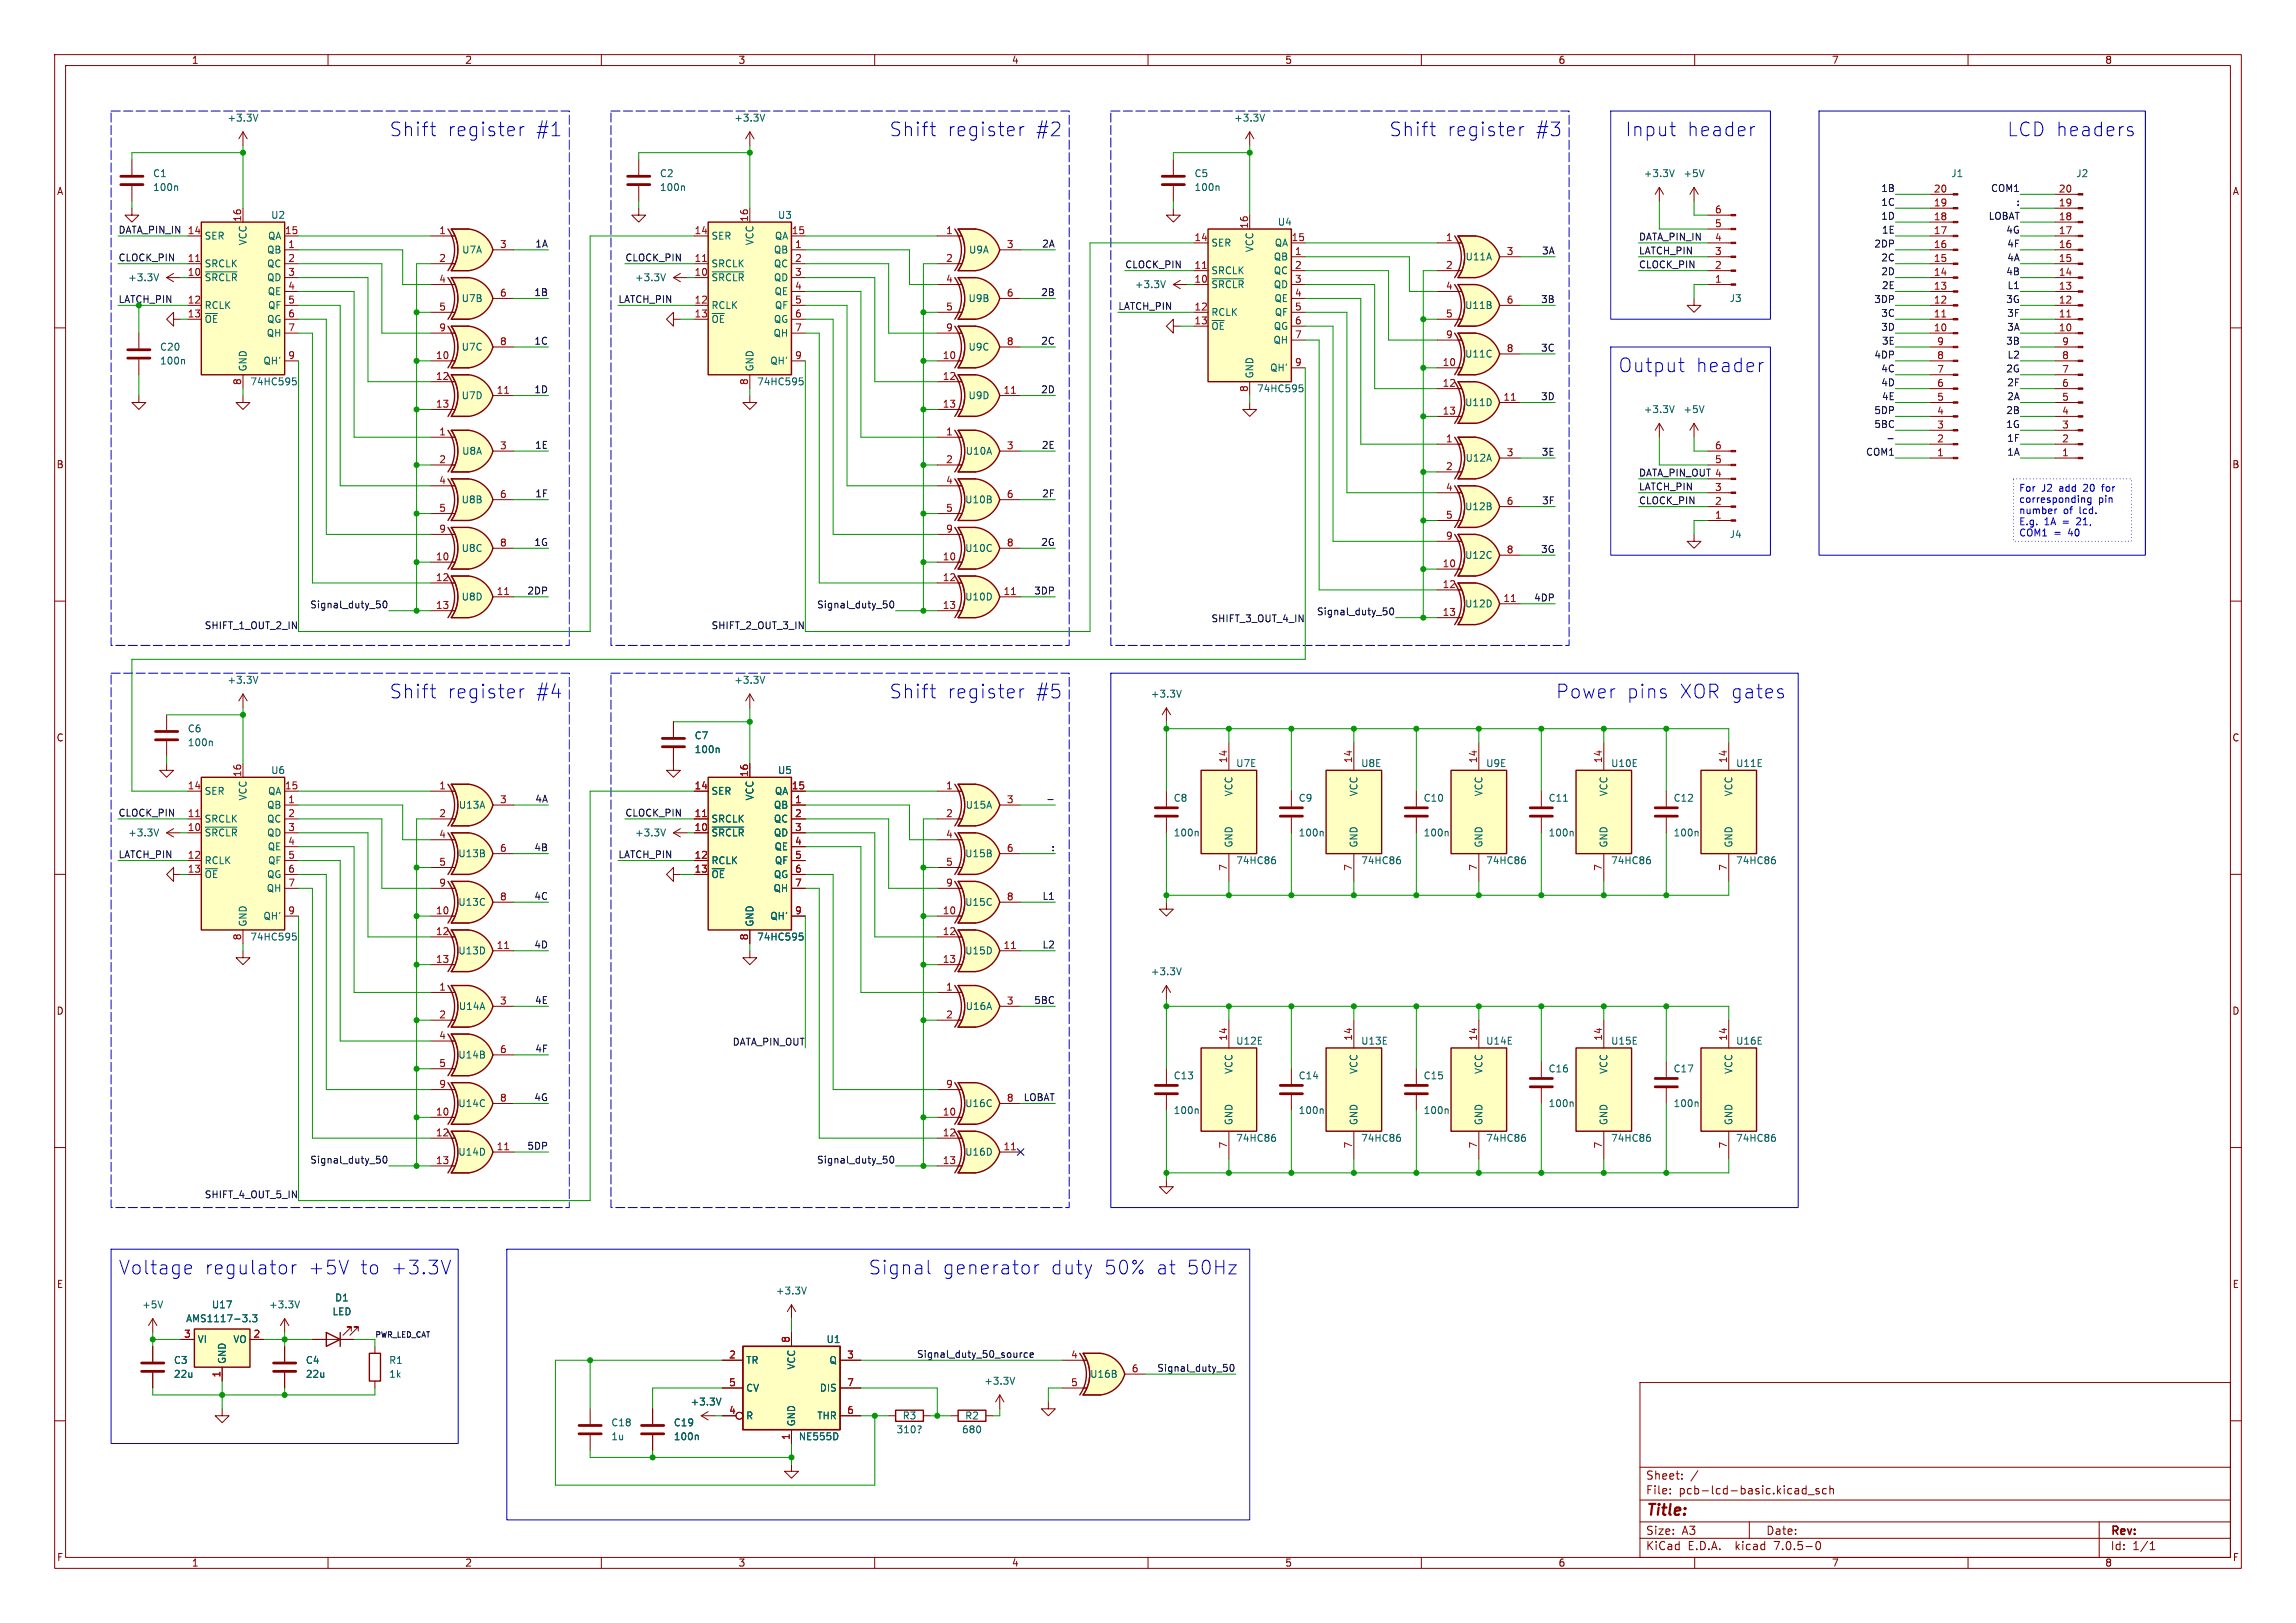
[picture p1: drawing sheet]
<svg xmlns="http://www.w3.org/2000/svg" width="420mm" height="297mm" viewBox="0 0 420 297" stroke-linecap="round" stroke-linejoin="round" font-family="sans-serif">
<defs><g id="words">
<g font-size="3.5" fill="#0000c2">
<text x="71.1" y="25.2">Shift</text>
<text x="81.6" y="25.2">register</text>
<text x="97.7" y="25.2">#1</text>
<text x="162.6" y="25.2">Shift</text>
<text x="173" y="25.2">register</text>
<text x="189.1" y="25.2">#2</text>
<text x="254" y="25.2">Shift</text>
<text x="264.5" y="25.2">register</text>
<text x="280.5" y="25.2">#3</text>
<text x="297.2" y="25.2">Input</text>
<text x="308.4" y="25.2">header</text>
<text x="367" y="25.2">LCD headers</text>
<text x="295.9" y="68.3">Output</text>
<text x="310" y="68.3">header</text>
<text x="71.1" y="128">Shift</text>
<text x="81.6" y="128">register</text>
<text x="97.7" y="128">#4</text>
<text x="162.6" y="128">Shift</text>
<text x="173" y="128">register</text>
<text x="189.1" y="128">#5</text>
<text x="284.5" y="128">Power</text>
<text x="297.3" y="128">pins</text>
<text x="306.9" y="128">XOR gates</text>
<text x="21.6" y="233.4">Voltage</text>
<text x="37.2" y="233.4">regulator</text>
<text x="56" y="233.4">+5V</text>
<text x="65.4" y="233.4">to</text>
<text x="70.9" y="233.4">+3.3V</text>
<text x="158.7" y="233.4">Signal</text>
<text x="172.2" y="233.4">generator</text>
<text x="191.8" y="233.4">duty</text>
<text x="201.5" y="233.4">50%</text>
<text x="210.9" y="233.4">at</text>
<text x="216.4" y="233.4">50Hz</text>
</g>
<text font-size="2.8" fill="#840000" x="301" y="277.8">Title:</text>
<g font-size="2.1" fill="#840000">
<text x="301" y="273.6">File:</text>
<text x="301" y="270.9">Sheet:</text>
<text x="307" y="273.6">pcb-lcd-basic.kicad_sch</text>
<text x="301" y="281">Size:</text>
<text x="307.6" y="281">A3</text>
<text x="323" y="281">Date:</text>
<text x="386" y="281.2">Rev:</text>
<text x="301" y="283.8">KiCad</text>
<text x="308.6" y="283.8">E.D.A.</text>
<text x="317.4" y="283.8">kicad</text>
<text x="324.5" y="283.8">7.0.5-0</text>
<text x="386" y="283.8">Id:</text>
<text x="390" y="283.8">1/1</text>
</g>
<g font-size="1.8" fill="#840000">
<text x="35" y="11.8">1</text>
<text x="85" y="11.8">2</text>
<text x="135" y="11.8">3</text>
<text x="185" y="11.8">4</text>
<text x="235" y="11.8">5</text>
<text x="285" y="11.8">6</text>
<text x="335" y="11.8">7</text>
<text x="385" y="11.8">8</text>
<text x="10.4" y="35.8">A</text>
<text x="408.4" y="35.8">A</text>
<text x="10.3" y="85.8">B</text>
<text x="408.3" y="85.8">B</text>
<text x="10.3" y="135.8">C</text>
<text x="408.3" y="135.8">C</text>
<text x="10.3" y="185.8">D</text>
<text x="408.3" y="185.8">D</text>
<text x="10.4" y="235.8">E</text>
<text x="408.3" y="235.8">E</text>
<text x="10.4" y="285.8">F</text>
<text x="35" y="286.8">1</text>
<text x="85" y="286.8">2</text>
<text x="135" y="286.8">3</text>
<text x="185" y="286.8">4</text>
<text x="235" y="286.8">5</text>
<text x="285" y="286.8">6</text>
<text x="335" y="286.8">7</text>
<text x="385" y="286.8">8</text>
<text x="408.4" y="285.8">F</text>
</g>
<g font-size="1.8" fill="#006464">
<text x="41.5" y="22.4">+3.3V</text>
<text x="134.3" y="22.4">+3.3V</text>
<text x="225.7" y="22.4">+3.3V</text>
<text x="27.9" y="32.6">C1</text>
<text x="27.9" y="35.1">100n</text>
<text x="120.7" y="32.6">C2</text>
<text x="120.7" y="35.1">100n</text>
<text x="218.4" y="32.6">C5</text>
<text x="218.4" y="35.1">100n</text>
<text x="300.6" y="32.6">+3.3V</text>
<text x="307.9" y="32.6">+5V</text>
<text x="356.9" y="32.6">J1</text>
<text x="379.7" y="32.6">J2</text>
<text x="49.5" y="40.2">U2</text>
<text x="142.2" y="40.2">U3</text>
<text x="233.7" y="41.5">U4</text>
<text x="37.3" y="44">SER</text>
<text x="45.3" y="44.9" transform="rotate(-90 45.3 44.9)">VCC</text>
<text x="48.8" y="46.5">QB</text>
<text x="49" y="44">QA</text>
<text x="84.5" y="46.5">U7A</text>
<text x="130" y="44">SER</text>
<text x="138" y="44.9" transform="rotate(-90 138 44.9)">VCC</text>
<text x="141.5" y="46.5">QB</text>
<text x="141.7" y="44">QA</text>
<text x="177.2" y="46.5">U9A</text>
<text x="221.5" y="45.3">SER</text>
<text x="229.4" y="46.2" transform="rotate(-90 229.4 46.2)">VCC</text>
<text x="233" y="47.8">QB</text>
<text x="233.2" y="45.3">QA</text>
<text x="268" y="47.8">U11A</text>
<text x="23.4" y="51.6">+3.3V</text>
<text x="37.3" y="51.6">~{SRCLR}</text>
<text x="37.3" y="49.1">SRCLK</text>
<text x="48.8" y="49.1">QC</text>
<text x="48.8" y="51.6">QD</text>
<text x="116.1" y="51.6">+3.3V</text>
<text x="130" y="51.6">~{SRCLR}</text>
<text x="130" y="49.1">SRCLK</text>
<text x="141.5" y="49.1">QC</text>
<text x="141.5" y="51.6">QD</text>
<text x="207.5" y="52.9">+3.3V</text>
<text x="221.5" y="52.9">~{SRCLR}</text>
<text x="221.5" y="50.4">SRCLK</text>
<text x="233" y="50.4">QC</text>
<text x="233" y="52.9">QD</text>
<text x="37.3" y="56.7">RCLK</text>
<text x="37.3" y="59.2">~{OE}</text>
<text x="48.8" y="59.2">QG</text>
<text x="49" y="54.2">QE</text>
<text x="49" y="56.7">QF</text>
<text x="84.4" y="55.4">U7B</text>
<text x="130" y="56.7">RCLK</text>
<text x="130" y="59.2">~{OE}</text>
<text x="141.5" y="59.2">QG</text>
<text x="141.7" y="54.2">QE</text>
<text x="141.7" y="56.7">QF</text>
<text x="177.1" y="55.4">U9B</text>
<text x="221.5" y="58">RCLK</text>
<text x="233.1" y="55.4">QE</text>
<text x="233.2" y="58">QF</text>
<text x="267.9" y="56.7">U11B</text>
<text x="316.3" y="55.4">J3</text>
<text x="29.2" y="64.3">C20</text>
<text x="48.8" y="61.8">QH</text>
<text x="84.4" y="64.3">U7C</text>
<text x="141.5" y="61.8">QH</text>
<text x="177.1" y="64.3">U9C</text>
<text x="221.5" y="60.5">~{OE}</text>
<text x="232.9" y="63.1">QH</text>
<text x="233" y="60.5">QG</text>
<text x="267.9" y="65.6">U11C</text>
<text x="29.2" y="66.9">100n</text>
<text x="45.3" y="68.1" transform="rotate(-90 45.3 68.1)">GND</text>
<text x="45.7" y="70.7">74HC595</text>
<text x="48.2" y="66.9">QH'</text>
<text x="138" y="68.1" transform="rotate(-90 138 68.1)">GND</text>
<text x="138.4" y="70.7">74HC595</text>
<text x="140.9" y="66.9">QH'</text>
<text x="229.4" y="69.3" transform="rotate(-90 229.4 69.3)">GND</text>
<text x="229.9" y="71.9">74HC595</text>
<text x="232.3" y="68.1">QH'</text>
<text x="84.4" y="73.2">U7D</text>
<text x="177.1" y="73.2">U9D</text>
<text x="267.9" y="74.5">U11D</text>
<text x="300.6" y="75.8">+3.3V</text>
<text x="307.9" y="75.8">+5V</text>
<text x="84.5" y="83.4">U8A</text>
<text x="176.6" y="83.4">U10A</text>
<text x="268" y="84.6">U12A</text>
<text x="84.4" y="92.3">U8B</text>
<text x="176.5" y="92.3">U10B</text>
<text x="267.9" y="93.5">U12B</text>
<text x="84.4" y="101.2">U8C</text>
<text x="176.5" y="101.2">U10C</text>
<text x="316.3" y="98.6">J4</text>
<text x="267.9" y="102.4">U12C</text>
<text x="84.4" y="110">U8D</text>
<text x="176.5" y="110">U10D</text>
<text x="267.9" y="111.3">U12D</text>
<text x="41.5" y="125.3">+3.3V</text>
<text x="134.3" y="125.3">+3.3V</text>
<text x="210.5" y="127.8">+3.3V</text>
<text x="34.3" y="134.2">C6</text>
<text x="34.3" y="136.7">100n</text>
<text x="127" y="135.4">C7</text>
<text x="127" y="138">100n</text>
<text x="49.5" y="141.8">U6</text>
<text x="142.2" y="141.8">U5</text>
<text x="226.1" y="140.5">U7E</text>
<text x="248.9" y="140.5">U8E</text>
<text x="271.8" y="140.5">U9E</text>
<text x="294.6" y="140.5">U10E</text>
<text x="317.5" y="140.5">U11E</text>
<text x="37.3" y="145.6">SER</text>
<text x="45.3" y="146.5" transform="rotate(-90 45.3 146.5)">VCC</text>
<text x="48.8" y="148.1">QB</text>
<text x="49" y="145.6">QA</text>
<text x="83.9" y="148.1">U13A</text>
<text x="130" y="145.6">SER</text>
<text x="138" y="146.5" transform="rotate(-90 138 146.5)">VCC</text>
<text x="141.5" y="148.1">QB</text>
<text x="141.7" y="145.6">QA</text>
<text x="176.6" y="148.1">U15A</text>
<text x="214.6" y="146.9">C8</text>
<text x="225.6" y="145.7" transform="rotate(-90 225.6 145.7)">VCC</text>
<text x="237.5" y="146.9">C9</text>
<text x="248.5" y="145.7" transform="rotate(-90 248.5 145.7)">VCC</text>
<text x="260.4" y="146.9">C10</text>
<text x="271.3" y="145.7" transform="rotate(-90 271.3 145.7)">VCC</text>
<text x="283.2" y="146.9">C11</text>
<text x="294.2" y="145.7" transform="rotate(-90 294.2 145.7)">VCC</text>
<text x="306.1" y="146.9">C12</text>
<text x="317.1" y="145.7" transform="rotate(-90 317.1 145.7)">VCC</text>
<text x="23.4" y="153.2">+3.3V</text>
<text x="37.3" y="153.2">~{SRCLR}</text>
<text x="37.3" y="150.7">SRCLK</text>
<text x="48.8" y="150.7">QC</text>
<text x="48.8" y="153.2">QD</text>
<text x="49" y="155.8">QE</text>
<text x="116.1" y="153.2">+3.3V</text>
<text x="130" y="153.2">~{SRCLR}</text>
<text x="130" y="150.7">SRCLK</text>
<text x="141.5" y="150.7">QC</text>
<text x="141.5" y="153.2">QD</text>
<text x="141.7" y="155.8">QE</text>
<text x="214.6" y="153.2">100n</text>
<text x="225.6" y="155.2" transform="rotate(-90 225.6 155.2)">GND</text>
<text x="237.5" y="153.2">100n</text>
<text x="248.5" y="155.2" transform="rotate(-90 248.5 155.2)">GND</text>
<text x="260.4" y="153.2">100n</text>
<text x="271.3" y="155.2" transform="rotate(-90 271.3 155.2)">GND</text>
<text x="283.2" y="153.2">100n</text>
<text x="294.2" y="155.2" transform="rotate(-90 294.2 155.2)">GND</text>
<text x="306.1" y="153.2">100n</text>
<text x="317.1" y="155.2" transform="rotate(-90 317.1 155.2)">GND</text>
<text x="37.3" y="158.3">RCLK</text>
<text x="37.3" y="160.8">~{OE}</text>
<text x="48.8" y="160.8">QG</text>
<text x="49" y="158.3">QF</text>
<text x="83.8" y="157">U13B</text>
<text x="130" y="158.3">RCLK</text>
<text x="130" y="160.8">~{OE}</text>
<text x="141.5" y="160.8">QG</text>
<text x="141.7" y="158.3">QF</text>
<text x="176.5" y="157">U15B</text>
<text x="226.1" y="158.3">74HC86</text>
<text x="248.9" y="158.3">74HC86</text>
<text x="271.8" y="158.3">74HC86</text>
<text x="294.6" y="158.3">74HC86</text>
<text x="317.5" y="158.3">74HC86</text>
<text x="48.8" y="163.4">QH</text>
<text x="83.8" y="165.9">U13C</text>
<text x="141.5" y="163.4">QH</text>
<text x="176.5" y="165.9">U15C</text>
<text x="45.3" y="169.7" transform="rotate(-90 45.3 169.7)">GND</text>
<text x="45.7" y="172.3">74HC595</text>
<text x="48.2" y="168.5">QH'</text>
<text x="138" y="169.7" transform="rotate(-90 138 169.7)">GND</text>
<text x="138.4" y="172.3">74HC595</text>
<text x="140.9" y="168.5">QH'</text>
<text x="83.8" y="174.8">U13D</text>
<text x="176.5" y="174.8">U15D</text>
<text x="210.5" y="178.6">+3.3V</text>
<text x="83.9" y="185">U14A</text>
<text x="176.6" y="185">U16A</text>
<text x="226.1" y="191.3">U12E</text>
<text x="248.9" y="191.3">U13E</text>
<text x="271.8" y="191.3">U14E</text>
<text x="294.6" y="191.3">U15E</text>
<text x="317.5" y="191.3">U16E</text>
<text x="83.8" y="193.9">U14B</text>
<text x="214.6" y="197.7">C13</text>
<text x="225.6" y="196.5" transform="rotate(-90 225.6 196.5)">VCC</text>
<text x="237.5" y="197.7">C14</text>
<text x="248.5" y="196.5" transform="rotate(-90 248.5 196.5)">VCC</text>
<text x="260.4" y="197.7">C15</text>
<text x="271.3" y="196.5" transform="rotate(-90 271.3 196.5)">VCC</text>
<text x="283.2" y="196.4">C16</text>
<text x="294.2" y="196.5" transform="rotate(-90 294.2 196.5)">VCC</text>
<text x="306.1" y="196.4">C17</text>
<text x="317.1" y="196.5" transform="rotate(-90 317.1 196.5)">VCC</text>
<text x="83.8" y="202.8">U14C</text>
<text x="176.5" y="202.8">U16C</text>
<text x="283.2" y="202.8">100n</text>
<text x="306.1" y="202.8">100n</text>
<text x="214.6" y="204">100n</text>
<text x="225.6" y="206" transform="rotate(-90 225.6 206)">GND</text>
<text x="226.1" y="209.1">74HC86</text>
<text x="237.5" y="204">100n</text>
<text x="248.5" y="206" transform="rotate(-90 248.5 206)">GND</text>
<text x="248.9" y="209.1">74HC86</text>
<text x="260.4" y="204">100n</text>
<text x="271.3" y="206" transform="rotate(-90 271.3 206)">GND</text>
<text x="271.8" y="209.1">74HC86</text>
<text x="294.2" y="206" transform="rotate(-90 294.2 206)">GND</text>
<text x="294.6" y="209.1">74HC86</text>
<text x="317.1" y="206" transform="rotate(-90 317.1 206)">GND</text>
<text x="317.5" y="209.1">74HC86</text>
<text x="83.8" y="211.6">U14D</text>
<text x="176.5" y="211.6">U16D</text>
<text x="25.9" y="239.6">+5V</text>
<text x="38.7" y="239.6">U17</text>
<text x="49.2" y="239.6">+3.3V</text>
<text x="61.2" y="238.3">D1</text>
<text x="141.9" y="237">+3.3V</text>
<text x="34" y="242.1">AMS1117-3.3</text>
<text x="36.1" y="245.9">VI</text>
<text x="42.7" y="245.9">VO</text>
<text x="60.8" y="240.9">LED</text>
<text x="151.1" y="245.9">U1</text>
<text x="31.8" y="249.7">C3</text>
<text x="41.5" y="249.7" transform="rotate(-90 41.5 249.7)">GND</text>
<text x="55.9" y="249.7">C4</text>
<text x="71.1" y="249.7">R1</text>
<text x="136.4" y="249.7">TR</text>
<text x="145.6" y="250.6" transform="rotate(-90 145.6 250.6)">VCC</text>
<text x="151.7" y="249.7">Q</text>
<text x="31.8" y="252.3">22u</text>
<text x="55.9" y="252.3">22u</text>
<text x="71.1" y="252.3">1k</text>
<text x="126.3" y="257.4">+3.3V</text>
<text x="136.4" y="254.8">CV</text>
<text x="150" y="254.8">DIS</text>
<text x="180" y="253.6">+3.3V</text>
<text x="199.4" y="252.3">U16B</text>
<text x="111.8" y="261.2">C18</text>
<text x="111.8" y="263.7">1u</text>
<text x="123.2" y="261.2">C19</text>
<text x="123.2" y="263.7">100n</text>
<text x="136.4" y="259.9">R</text>
<text x="145.6" y="261.1" transform="rotate(-90 145.6 261.1)">GND</text>
<text x="146.1" y="263.7">NE555D</text>
<text x="149.5" y="259.9">THR</text>
<text x="163.9" y="262.4">310?</text>
<text x="165.1" y="259.9">R3</text>
<text x="175.9" y="262.4">680</text>
<text x="176.5" y="259.9">R2</text>
</g>
<g font-size="1.8" fill="#0f0f0f">
<text x="344.1" y="35.2">1B</text>
<text x="364.2" y="35.2">COM1</text>
<text x="344.1" y="37.7">1C</text>
<text x="344.1" y="40.3">1D</text>
<text x="363.8" y="40.3">LOBAT</text>
<text x="368.8" y="37.7">:</text>
<text x="21.6" y="47.9">CLOCK_PIN</text>
<text x="21.6" y="42.8">DATA_PIN_IN</text>
<text x="97.9" y="45.4">1A</text>
<text x="114.3" y="47.9">CLOCK_PIN</text>
<text x="190.6" y="45.4">2A</text>
<text x="282.1" y="46.6">3A</text>
<text x="299.7" y="46.6">LATCH_PIN</text>
<text x="299.7" y="44.1">DATA_PIN_IN</text>
<text x="342.8" y="45.4">2DP</text>
<text x="344.1" y="47.9">2C</text>
<text x="344.2" y="42.8">1E</text>
<text x="367" y="42.8">4G</text>
<text x="367.1" y="45.4">4F</text>
<text x="367.1" y="47.9">4A</text>
<text x="205.7" y="49.2">CLOCK_PIN</text>
<text x="299.7" y="49.2">CLOCK_PIN</text>
<text x="344.1" y="50.5">2D</text>
<text x="344.2" y="53">2E</text>
<text x="367" y="50.5">4B</text>
<text x="367.2" y="53">L1</text>
<text x="97.7" y="54.3">1B</text>
<text x="113" y="55.5">LATCH_PIN</text>
<text x="190.4" y="54.3">2B</text>
<text x="204.5" y="56.8">LATCH_PIN</text>
<text x="281.9" y="55.5">3B</text>
<text x="342.8" y="55.5">3DP</text>
<text x="344.1" y="58.1">3C</text>
<text x="367" y="55.5">3G</text>
<text x="367.1" y="58.1">3F</text>
<text x="97.7" y="63.2">1C</text>
<text x="190.4" y="63.2">2C</text>
<text x="281.9" y="64.4">3C</text>
<text x="342.8" y="65.7">4DP</text>
<text x="344.1" y="60.6">3D</text>
<text x="344.2" y="63.2">3E</text>
<text x="367" y="63.2">3B</text>
<text x="367.1" y="60.6">3A</text>
<text x="367.2" y="65.7">L2</text>
<text x="344.1" y="70.8">4D</text>
<text x="344.1" y="68.2">4C</text>
<text x="367" y="68.2">2G</text>
<text x="367.1" y="70.8">2F</text>
<text x="97.7" y="72">1D</text>
<text x="190.4" y="72">2D</text>
<text x="281.9" y="73.3">3D</text>
<text x="342.8" y="75.9">5DP</text>
<text x="344.2" y="73.3">4E</text>
<text x="367" y="75.9">2B</text>
<text x="367.1" y="73.3">2A</text>
<text x="97.8" y="82.2">1E</text>
<text x="190.6" y="82.2">2E</text>
<text x="282" y="83.5">3E</text>
<text x="341.3" y="83.5">COM1</text>
<text x="342.8" y="78.4">5BC</text>
<text x="367" y="78.4">1G</text>
<text x="367.1" y="83.5">1A</text>
<text x="367.1" y="80.9">1F</text>
<text x="299.7" y="89.8">LATCH_PIN</text>
<text x="299.7" y="87.3">DATA_PIN_OUT 4</text>
<text x="97.9" y="91.1">1F</text>
<text x="190.6" y="91.1">2F</text>
<text x="282.1" y="92.4">3F</text>
<text x="299.7" y="92.4">CLOCK_PIN</text>
<text x="97.7" y="100">1G</text>
<text x="190.4" y="100">2G</text>
<text x="281.9" y="101.3">3G</text>
<text x="56.7" y="111.4">Signal_duty_50</text>
<text x="96.5" y="108.9">2DP</text>
<text x="149.4" y="111.4">Signal_duty_50</text>
<text x="189.2" y="108.9">3DP</text>
<text x="221.6" y="114">SHIFT_3_OUT_4_IN</text>
<text x="240.9" y="112.7">Signal_duty_50</text>
<text x="280.6" y="110.1">4DP</text>
<text x="37.4" y="115.2">SHIFT_1_OUT_2_IN</text>
<text x="130.1" y="115.2">SHIFT_2_OUT_3_IN</text>
<text x="21.6" y="149.5">CLOCK_PIN</text>
<text x="97.9" y="147">4A</text>
<text x="114.3" y="149.5">CLOCK_PIN</text>
<text x="97.7" y="155.9">4B</text>
<text x="192.3" y="155.9">:</text>
<text x="21.6" y="157.1">LATCH_PIN</text>
<text x="113" y="157.1">LATCH_PIN</text>
<text x="97.7" y="164.8">4C</text>
<text x="190.7" y="164.8">L1</text>
<text x="97.7" y="173.6">4D</text>
<text x="190.7" y="173.6">L2</text>
<text x="97.8" y="183.8">4E</text>
<text x="189.2" y="183.8">5BC</text>
<text x="134" y="191.4">DATA_PIN_OUT</text>
<text x="97.9" y="192.7">4F</text>
<text x="97.7" y="201.6">4G</text>
<text x="187.2" y="201.6">LOBAT</text>
<text x="56.7" y="213">Signal_duty_50</text>
<text x="96.5" y="210.5">5DP</text>
<text x="149.4" y="213">Signal_duty_50</text>
<text x="37.4" y="219.4">SHIFT_4_OUT_5_IN</text>
<text x="167.6" y="248.6">Signal_duty_50_source</text>
<text x="211.7" y="251.1">Signal_duty_50</text>
</g>
<g font-size="1.8" fill="#a90000">
<text x="353.7" y="35.3">20</text>
<text x="376.6" y="35.3">20</text>
<text x="44.2" y="40.6" transform="rotate(-90 44.2 40.6)">16</text>
<text x="136.9" y="40.6" transform="rotate(-90 136.9 40.6)">16</text>
<text x="228.3" y="41.9" transform="rotate(-90 228.3 41.9)">16</text>
<text x="313.7" y="41.7">5</text>
<text x="313.7" y="39.1">6</text>
<text x="353.7" y="40.4">18</text>
<text x="353.7" y="37.8">19</text>
<text x="376.6" y="40.4">18</text>
<text x="376.6" y="37.8">19</text>
<text x="34.3" y="42.9">14</text>
<text x="52.1" y="42.9">15</text>
<text x="52.7" y="45.5">1</text>
<text x="80.3" y="42.9">1</text>
<text x="91.4" y="45.5">3</text>
<text x="127" y="42.9">14</text>
<text x="144.8" y="42.9">15</text>
<text x="145.4" y="45.5">1</text>
<text x="173" y="42.9">1</text>
<text x="184.1" y="45.5">3</text>
<text x="218.4" y="44.2">14</text>
<text x="236.2" y="44.2">15</text>
<text x="236.8" y="46.7">1</text>
<text x="264.4" y="44.2">1</text>
<text x="275.6" y="46.7">3</text>
<text x="313.7" y="46.7">3</text>
<text x="313.7" y="44.2">4</text>
<text x="353.7" y="45.5">16</text>
<text x="353.7" y="42.9">17</text>
<text x="376.6" y="45.5">16</text>
<text x="376.6" y="42.9">17</text>
<text x="34.3" y="50.5">10</text>
<text x="34.3" y="48">11</text>
<text x="52.7" y="48">2</text>
<text x="52.7" y="50.5">3</text>
<text x="52.7" y="53.1">4</text>
<text x="80.3" y="51.8">4</text>
<text x="80.3" y="48">2</text>
<text x="127" y="50.5">10</text>
<text x="127" y="48">11</text>
<text x="145.4" y="48">2</text>
<text x="145.4" y="50.5">3</text>
<text x="145.4" y="53.1">4</text>
<text x="173" y="48">2</text>
<text x="173" y="51.8">4</text>
<text x="218.4" y="51.8">10</text>
<text x="218.4" y="49.3">11</text>
<text x="236.8" y="49.3">2</text>
<text x="236.8" y="51.8">3</text>
<text x="264.4" y="49.3">2</text>
<text x="264.4" y="53.1">4</text>
<text x="313.7" y="51.8">1</text>
<text x="313.7" y="49.3">2</text>
<text x="353.7" y="53.1">13</text>
<text x="353.7" y="50.5">14</text>
<text x="353.7" y="48">15</text>
<text x="376.6" y="53.1">13</text>
<text x="376.6" y="50.5">14</text>
<text x="376.6" y="48">15</text>
<text x="34.3" y="55.6">12</text>
<text x="34.3" y="58.2">13</text>
<text x="52.7" y="55.6">5</text>
<text x="52.7" y="58.2">6</text>
<text x="80.3" y="56.9">5</text>
<text x="91.4" y="54.4">6</text>
<text x="127" y="55.6">12</text>
<text x="127" y="58.2">13</text>
<text x="145.4" y="55.6">5</text>
<text x="145.4" y="58.2">6</text>
<text x="173" y="56.9">5</text>
<text x="184.1" y="54.4">6</text>
<text x="218.4" y="56.9">12</text>
<text x="218.4" y="59.4">13</text>
<text x="236.8" y="54.4">4</text>
<text x="236.8" y="56.9">5</text>
<text x="236.8" y="59.4">6</text>
<text x="264.4" y="58.2">5</text>
<text x="275.6" y="55.6">6</text>
<text x="353.7" y="58.2">11</text>
<text x="353.7" y="55.6">12</text>
<text x="376.6" y="58.2">11</text>
<text x="376.6" y="55.6">12</text>
<text x="52.7" y="60.7">7</text>
<text x="52.7" y="65.8">9</text>
<text x="79.7" y="65.8">10</text>
<text x="80.3" y="60.7">9</text>
<text x="91.4" y="63.2">8</text>
<text x="145.4" y="60.7">7</text>
<text x="145.4" y="65.8">9</text>
<text x="172.4" y="65.8">10</text>
<text x="173" y="60.7">9</text>
<text x="184.1" y="63.2">8</text>
<text x="236.8" y="62">7</text>
<text x="264.4" y="62">9</text>
<text x="275.6" y="64.5">8</text>
<text x="353.7" y="60.7">10</text>
<text x="354.3" y="65.8">8</text>
<text x="354.3" y="63.2">9</text>
<text x="376.6" y="60.7">10</text>
<text x="377.2" y="65.8">8</text>
<text x="377.2" y="63.2">9</text>
<text x="44.2" y="70.5" transform="rotate(-90 44.2 70.5)">8</text>
<text x="79.7" y="69.6">12</text>
<text x="136.9" y="70.5" transform="rotate(-90 136.9 70.5)">8</text>
<text x="172.4" y="69.6">12</text>
<text x="228.3" y="71.8" transform="rotate(-90 228.3 71.8)">8</text>
<text x="236.8" y="67.1">9</text>
<text x="263.8" y="70.9">12</text>
<text x="263.8" y="67.1">10</text>
<text x="354.3" y="70.9">6</text>
<text x="354.3" y="68.3">7</text>
<text x="377.2" y="70.9">6</text>
<text x="377.2" y="68.3">7</text>
<text x="79.7" y="74.7">13</text>
<text x="90.8" y="72.1">11</text>
<text x="172.4" y="74.7">13</text>
<text x="183.5" y="72.1">11</text>
<text x="263.8" y="75.9">13</text>
<text x="275" y="73.4">11</text>
<text x="354.3" y="75.9">4</text>
<text x="354.3" y="73.4">5</text>
<text x="377.2" y="75.9">4</text>
<text x="377.2" y="73.4">5</text>
<text x="80.3" y="79.8">1</text>
<text x="91.4" y="82.3">3</text>
<text x="173" y="79.8">1</text>
<text x="184.1" y="82.3">3</text>
<text x="264.4" y="81">1</text>
<text x="275.6" y="83.6">3</text>
<text x="313.7" y="82.3">6</text>
<text x="354.3" y="83.6">1</text>
<text x="354.3" y="81">2</text>
<text x="354.3" y="78.5">3</text>
<text x="377.2" y="83.6">1</text>
<text x="377.2" y="81">2</text>
<text x="377.2" y="78.5">3</text>
<text x="80.3" y="88.6">4</text>
<text x="80.3" y="84.8">2</text>
<text x="173" y="84.8">2</text>
<text x="173" y="88.6">4</text>
<text x="264.4" y="89.9">4</text>
<text x="264.4" y="86.1">2</text>
<text x="313.7" y="89.9">3</text>
<text x="313.7" y="84.8">5</text>
<text x="80.3" y="93.7">5</text>
<text x="91.4" y="91.2">6</text>
<text x="173" y="93.7">5</text>
<text x="184.1" y="91.2">6</text>
<text x="264.4" y="95">5</text>
<text x="275.6" y="92.5">6</text>
<text x="313.7" y="95">1</text>
<text x="313.7" y="92.5">2</text>
<text x="80.3" y="97.5">9</text>
<text x="91.4" y="100.1">8</text>
<text x="173" y="97.5">9</text>
<text x="184.1" y="100.1">8</text>
<text x="264.4" y="98.8">9</text>
<text x="275.6" y="101.3">8</text>
<text x="79.7" y="102.6">10</text>
<text x="79.7" y="106.4">12</text>
<text x="172.4" y="102.6">10</text>
<text x="172.4" y="106.4">12</text>
<text x="263.8" y="107.7">12</text>
<text x="263.8" y="103.9">10</text>
<text x="79.7" y="111.5">13</text>
<text x="90.8" y="109">11</text>
<text x="172.4" y="111.5">13</text>
<text x="183.5" y="109">11</text>
<text x="263.8" y="112.8">13</text>
<text x="275" y="110.2">11</text>
<text x="44.2" y="142.2" transform="rotate(-90 44.2 142.2)">16</text>
<text x="136.9" y="142.2" transform="rotate(-90 136.9 142.2)">16</text>
<text x="224.5" y="139.7" transform="rotate(-90 224.5 139.7)">14</text>
<text x="247.4" y="139.7" transform="rotate(-90 247.4 139.7)">14</text>
<text x="270.3" y="139.7" transform="rotate(-90 270.3 139.7)">14</text>
<text x="293.1" y="139.7" transform="rotate(-90 293.1 139.7)">14</text>
<text x="316" y="139.7" transform="rotate(-90 316 139.7)">14</text>
<text x="34.3" y="149.6">11</text>
<text x="34.3" y="144.5">14</text>
<text x="52.1" y="144.5">15</text>
<text x="52.7" y="147.1">1</text>
<text x="52.7" y="149.6">2</text>
<text x="80.3" y="144.5">1</text>
<text x="80.3" y="149.6">2</text>
<text x="91.4" y="147.1">3</text>
<text x="127" y="149.6">11</text>
<text x="127" y="144.5">14</text>
<text x="144.8" y="144.5">15</text>
<text x="145.4" y="147.1">1</text>
<text x="145.4" y="149.6">2</text>
<text x="173" y="144.5">1</text>
<text x="173" y="149.6">2</text>
<text x="184.1" y="147.1">3</text>
<text x="34.3" y="152.1">10</text>
<text x="52.7" y="152.1">3</text>
<text x="52.7" y="154.7">4</text>
<text x="80.3" y="153.4">4</text>
<text x="91.4" y="156">6</text>
<text x="127" y="152.1">10</text>
<text x="145.4" y="152.1">3</text>
<text x="145.4" y="154.7">4</text>
<text x="173" y="153.4">4</text>
<text x="184.1" y="156">6</text>
<text x="34.3" y="157.2">12</text>
<text x="34.3" y="159.8">13</text>
<text x="52.7" y="157.2">5</text>
<text x="52.7" y="159.8">6</text>
<text x="80.3" y="158.5">5</text>
<text x="127" y="157.2">12</text>
<text x="127" y="159.8">13</text>
<text x="145.4" y="157.2">5</text>
<text x="145.4" y="159.8">6</text>
<text x="173" y="158.5">5</text>
<text x="224.5" y="159.4" transform="rotate(-90 224.5 159.4)">7</text>
<text x="247.4" y="159.4" transform="rotate(-90 247.4 159.4)">7</text>
<text x="270.3" y="159.4" transform="rotate(-90 270.3 159.4)">7</text>
<text x="293.1" y="159.4" transform="rotate(-90 293.1 159.4)">7</text>
<text x="316" y="159.4" transform="rotate(-90 316 159.4)">7</text>
<text x="52.7" y="162.3">7</text>
<text x="52.7" y="167.4">9</text>
<text x="79.7" y="167.4">10</text>
<text x="80.3" y="162.3">9</text>
<text x="91.4" y="164.8">8</text>
<text x="145.4" y="162.3">7</text>
<text x="145.4" y="167.4">9</text>
<text x="172.4" y="167.4">10</text>
<text x="173" y="162.3">9</text>
<text x="184.1" y="164.8">8</text>
<text x="44.2" y="172.1" transform="rotate(-90 44.2 172.1)">8</text>
<text x="79.7" y="171.2">12</text>
<text x="90.8" y="173.7">11</text>
<text x="136.9" y="172.1" transform="rotate(-90 136.9 172.1)">8</text>
<text x="172.4" y="171.2">12</text>
<text x="183.5" y="173.7">11</text>
<text x="79.7" y="176.3">13</text>
<text x="172.4" y="176.3">13</text>
<text x="80.3" y="181.4">1</text>
<text x="91.4" y="183.9">3</text>
<text x="173" y="181.4">1</text>
<text x="184.1" y="183.9">3</text>
<text x="80.3" y="186.4">2</text>
<text x="80.3" y="190.2">4</text>
<text x="173" y="186.4">2</text>
<text x="224.5" y="190.5" transform="rotate(-90 224.5 190.5)">14</text>
<text x="247.4" y="190.5" transform="rotate(-90 247.4 190.5)">14</text>
<text x="270.3" y="190.5" transform="rotate(-90 270.3 190.5)">14</text>
<text x="293.1" y="190.5" transform="rotate(-90 293.1 190.5)">14</text>
<text x="316" y="190.5" transform="rotate(-90 316 190.5)">14</text>
<text x="80.3" y="195.3">5</text>
<text x="91.4" y="192.8">6</text>
<text x="80.3" y="199.1">9</text>
<text x="91.4" y="201.7">8</text>
<text x="173" y="199.1">9</text>
<text x="184.1" y="201.7">8</text>
<text x="79.7" y="204.2">10</text>
<text x="79.7" y="208">12</text>
<text x="172.4" y="204.2">10</text>
<text x="172.4" y="208">12</text>
<text x="79.7" y="213.1">13</text>
<text x="90.8" y="210.6">11</text>
<text x="172.4" y="213.1">13</text>
<text x="183.5" y="210.6">11</text>
<text x="224.5" y="210.2" transform="rotate(-90 224.5 210.2)">7</text>
<text x="247.4" y="210.2" transform="rotate(-90 247.4 210.2)">7</text>
<text x="270.3" y="210.2" transform="rotate(-90 270.3 210.2)">7</text>
<text x="293.1" y="210.2" transform="rotate(-90 293.1 210.2)">7</text>
<text x="316" y="210.2" transform="rotate(-90 316 210.2)">7</text>
<text x="33.6" y="244.9">3</text>
<text x="46.3" y="244.9">2</text>
<text x="144.5" y="245.8" transform="rotate(-90 144.5 245.8)">8</text>
<text x="133.3" y="248.7">2</text>
<text x="154.9" y="248.7">3</text>
<text x="195.9" y="248.7">4</text>
<text x="207" y="251.2">6</text>
<text x="40.4" y="252.1" transform="rotate(-90 40.4 252.1)">1</text>
<text x="133.3" y="253.7">5</text>
<text x="154.9" y="253.7">7</text>
<text x="195.9" y="253.7">5</text>
<text x="133.3" y="258.8">4</text>
<text x="144.5" y="263.6" transform="rotate(-90 144.5 263.6)">1</text>
<text x="154.9" y="258.8">6</text>
</g>
<text font-size="1.8" fill="#009600" x="21.6" y="55.5">LATCH_PIN</text>
<g font-size="1.8" fill="#0000c2">
<text x="369.3" y="90.2">For</text>
<text x="369.3" y="92.3">corresponding</text>
<text x="369.3" y="94.3">number</text>
<text x="373.4" y="90.2">J2</text>
<text x="376.6" y="90.2">add</text>
<text x="377.4" y="94.3">of</text>
<text x="380.3" y="94.3">lcd.</text>
<text x="381.2" y="90.2">20</text>
<text x="383.8" y="92.3">pin</text>
<text x="384.7" y="90.2">for</text>
<text x="369.3" y="96.4">E.g.</text>
<text x="369.3" y="98.4">COM1</text>
<text x="373.9" y="96.4">1A =</text>
<text x="375.6" y="98.4">=</text>
<text x="378.3" y="98.4">40</text>
<text x="379.9" y="96.4">21,</text>
</g>
<text font-size="1.4" fill="#0f0f0f" x="68.6" y="244.8">PWR_LED_CAT</text>
</g></defs>
<g fill="none" stroke="#840000" stroke-width=".18">
<path d="M10 10h400v277h-400zM12 12h396v273h-396zM60 10v2M110 10v2M160 10v2M210 10v2M260 10v2M310 10v2M360 10v2M44.4 24.1v2.6M44.4 38.1v2.5M44.4 24.1l-.7 1.3"/>
<path d="M44.4 24.1l.8 1.3M116.8 38.1v1.3h1.3l-1.3 1.2-1.2-1.2h1.2M116.8 29.2v2.8M116.8 34v2.8M137.2 24.1l-.8 1.3M137.2 24.1v2.6M137.2 38.1v2.5M137.2 24.1l.7 1.3M353.1 35.6h4.2M353.1 38.1h4.2M375.9 35.6h4.2M375.9 38.1h4.2"/>
<path d="M10 60h2M34.3 50.8h2.5M34.3 48.3h2.5M34.3 55.9h2.5M34.3 58.4h2.5M34.3 43.2h2.5M52.1 45.7h2.5M52.1 50.8h2.5M52.1 48.3h2.5M52.1 55.9h2.5M52.1 58.4h2.5M52.1 43.2h2.5"/>
<path d="M52.1 53.3h2.5M123.2 58.4v-1.2l-1.3 1.2 1.3 1.3v-1.3h1.3M123.2 50.8h2.5M123.2 50.8l1.3 .8M124.5 50l-1.3 .8M127 50.8h2.5M127 48.3h2.5M127 55.9h2.5M127 58.4h2.5M127 43.2h2.5M144.8 45.7h2.5M144.8 50.8h2.5"/>
<path d="M144.8 48.3h2.5M144.8 55.9h2.5M144.8 58.4h2.5M144.8 43.2h2.5M144.8 53.3h2.5M353.1 45.7h4.2M353.1 50.8h4.2M353.1 48.3h4.2M353.1 55.9h4.2M353.1 58.4h4.2M353.1 43.2h4.2M353.1 53.3h4.2"/>
<path d="M353.1 40.6h4.2M375.9 45.7h4.2M375.9 50.8h4.2M375.9 48.3h4.2M375.9 55.9h4.2M375.9 58.4h4.2M375.9 43.2h4.2M375.9 53.3h4.2M375.9 40.6h4.2M408 60h2M25.4 72.4v1.3h1.3l-1.3 1.2-1.3-1.2h1.3M25.4 61v2.8"/>
<path d="M25.4 65.8v2.8M44.4 72.4v1.3h1.3l-1.3 1.2-1.2-1.2h1.2M44.4 68.6v2.5M52.1 61h2.5M52.1 66h2.5M137.2 72.4v1.3h1.2l-1.2 1.2-1.3-1.2h1.3M137.2 68.6v2.5M144.8 61h2.5M144.8 66h2.5M353.1 61h4.2M353.1 66h4.2M353.1 63.5h4.2"/>
<path d="M353.1 68.6h4.2M353.1 71.1h4.2M353.1 73.7h4.2M353.1 76.2h4.2M353.1 78.7h4.2M375.9 61h4.2M375.9 66h4.2M375.9 63.5h4.2M375.9 68.6h4.2M375.9 71.1h4.2M375.9 73.7h4.2M375.9 76.2h4.2"/>
<path d="M375.9 78.7h4.2M353.1 81.3h4.2M353.1 83.8h4.2M375.9 81.3h4.2M375.9 83.8h4.2M10 110h2M408 110h2M123.2 139.7v1.3h1.3l-1.3 1.2-1.3-1.2h1.3M10 160h2M408 160h2M316.2 186.7v5.1M10 210h2"/>
<path d="M213.4 215.9v1.3h1.2l-1.2 1.2-1.3-1.2h1.3M316.2 207v5.1M408 210h2M10 260h2M300 253h108v32h-108zM408 260h2M300 278.5h108M300 274.5h108M300 268.5h108M305.5 273.2v.2M305.5 272.5v.1M307.7 270.5v.2"/>
<path d="M307.7 269.8v.1M310.6 269.1l-1.3 1.9M320 278.5v3M329.7 273.2l.2 .2 .5-.1M330.4 271.9v1.5M330.4 272.5l-.5-.1-.2 .1M330.7 273.5h1.2M332.7 272.5l-.3-.1-.2 .2v.2l.5 .2v.3h-.5M334.1 272.5l-.4-.1-.3 .3v.4l.1 .2h.6M334.7 272.5l.2-.1 .4 .1 .1 .9M334.7 271.9v1.5M384 278.5v6.5"/>
<path d="M60 285v2M110 285v2M160 285v2M210 285v2M260 285v2M300 281.5h108M310 285v2M332.4 282.2l.1-.1a.8 .8 0 0 1 .5 .7 .8 .8 0 0 1-.5 .8 1 1 0 0 1-.1-1.4zM360 285v2M393.3 283.6h.9M393.3 282.5l.4-.4v1.5"/>
</g>
<path d="M114.8 33.8h4.1M114.8 32.3h4.1M23.4 65.5h4M23.4 64h4" fill="none" stroke="#840000" stroke-width=".51"/>
<g fill="none" stroke="#006464" stroke-width=".18">
<path d="M47.2 20.9l-.5 1.3M125 34l.2 .2v.7M139.9 20.9l-.4 1.3M37.6 49.8h5.8M121.7 50.1l-.4 1.3M130.3 49.8h5.8M33.6 65.8l.2 .2v.6M53.5 69.2h.6M53.7 69.6h.3l.2 .3-.1 .5h-.4M146.2 69.2h.6M146.4 69.6h.3l.2 .3-.1 .5h-.4M324.4 207.6h.2"/>
<path d="M324.5 208.1l.3 .2v.3l-.3 .3"/>
</g>
<g fill="#ffffc2" stroke="#ffffc2" stroke-width=".18">
<path d="M311.1 191.8h10.2v15.2h-10.2z"/>
<path d="M129.5 40.6h15.3v28h-15.3z"/>
<path d="M36.8 40.6h15.3v28h-15.3z"/>
<path d="M85.2 90.1l5 1.3a5.2 5.2 0 0 1-4.4 3.9z"/>
</g>
<path d="M36.8 40.6h15.3v28h-15.3zM129.5 40.6h15.3v28h-15.3zM311.1 191.8h10.2v15.2h-10.2z" fill="none" stroke="#840000" stroke-width=".25"/>
<path d="M35.8 47.8h.7M128.5 47.8h.7M355.2 58h.7M378.1 58h.7" fill="none" stroke="#a90000" stroke-width=".18"/>
<g fill="#840000" stroke="#840000" stroke-width=".18">
<path d="M357.3 35.4h.8v.3h-.8z"/>
<path d="M357.3 38h.8v.2h-.8z"/>
<path d="M357.3 40.5h.8v.3h-.8z"/>
<path d="M357.3 43.1h.8v.2h-.8z"/>
<path d="M357.3 45.6h.8v.2h-.8z"/>
<path d="M357.3 48.1h.8v.3h-.8z"/>
<path d="M357.3 50.7h.8v.2h-.8z"/>
<path d="M357.3 53.2h.8v.3h-.8z"/>
<path d="M357.3 55.8h.8v.2h-.8z"/>
<path d="M357.3 58.3h.8v.2h-.8z"/>
<path d="M357.3 60.8h.8v.3h-.8z"/>
<path d="M357.3 63.4h.8v.2h-.8z"/>
<path d="M357.3 65.9h.8v.3h-.8z"/>
<path d="M357.3 68.5h.8v.2h-.8z"/>
<path d="M357.3 71h.8v.2h-.8z"/>
<path d="M357.3 73.5h.8v.3h-.8z"/>
<path d="M357.3 76.1h.8v.2h-.8z"/>
<path d="M357.3 78.6h.8v.3h-.8z"/>
<path d="M357.3 81.2h.8v.2h-.8z"/>
<path d="M357.3 83.7h.8v.2h-.8z"/>
<path d="M380.1 35.4h.9v.3h-.9z"/>
<path d="M380.1 38h.9v.2h-.9z"/>
<path d="M380.1 40.5h.9v.3h-.9z"/>
<path d="M380.1 43.1h.9v.2h-.9z"/>
<path d="M380.1 45.6h.9v.2h-.9z"/>
<path d="M380.1 48.1h.9v.3h-.9z"/>
<path d="M380.1 50.7h.9v.2h-.9z"/>
<path d="M380.1 53.2h.9v.3h-.9z"/>
<path d="M380.1 55.8h.9v.2h-.9z"/>
<path d="M380.1 58.3h.9v.2h-.9z"/>
<path d="M380.1 60.8h.9v.3h-.9z"/>
<path d="M380.1 63.4h.9v.2h-.9z"/>
<path d="M380.1 65.9h.9v.3h-.9z"/>
<path d="M380.1 68.5h.9v.2h-.9z"/>
<path d="M380.1 71h.9v.2h-.9z"/>
<path d="M380.1 73.5h.9v.3h-.9z"/>
<path d="M380.1 76.1h.9v.2h-.9z"/>
<path d="M380.1 78.6h.9v.3h-.9z"/>
<path d="M380.1 81.2h.9v.2h-.9z"/>
<path d="M380.1 83.7h.9v.2h-.9z"/>
</g>
<path d="M82.5 95.3h3.2M82.5 87.6h3.2" fill="none" stroke="#ffffc2" stroke-width=".18"/>
<path d="M82.5 87.6h3.2v7.7h-3.2a6.7 6.7 0 0 0 0-7.7z" fill="#ffffc2"/>
<g fill="#ffffc2" stroke="#ffffc2" stroke-width=".18">
<path d="M85.8 87.6a5.1 5.1 0 0 1 4.4 3.8l-5 1.3z"/>
<path d="M85.2 81.2l5 1.4a5.2 5.2 0 0 1-4.4 3.8z"/>
</g>
<path d="M81.9 87.6a6.6 6.6 0 0 1 0 7.7M82.5 87.6h3.3a5.1 5.1 0 0 1 4.4 3.8 5.2 5.2 0 0 1-4.5 3.9h-3.2a6.6 6.6 0 0 0 0-7.7z" fill="none" stroke="#840000" stroke-width=".25"/>
<path d="M78.7 94h4.5M78.7 88.9h4.5M85.7 87.6h-3.2a6.6 6.6 0 0 1 0 7.7h3.2M90.2 91.4h3.8" fill="none" stroke="#840000" stroke-width=".18"/>
<path d="M82.5 78.7h3.2M82.5 86.4h3.2" fill="none" stroke="#ffffc2" stroke-width=".18"/>
<path d="M82.5 78.7h3.2v7.7h-3.2a6.7 6.7 0 0 0 0-7.7z" fill="#ffffc2"/>
<g fill="#ffffc2" stroke="#ffffc2" stroke-width=".18">
<path d="M85.8 78.7a5.1 5.1 0 0 1 4.4 3.9l-5 1.3z"/>
<path d="M85.2 99l5 1.3a5.2 5.2 0 0 1-4.4 3.8z"/>
</g>
<path d="M81.9 78.7a6.6 6.6 0 0 1 0 7.7M82.5 78.7h3.3a5.1 5.1 0 0 1 4.4 3.9 5.2 5.2 0 0 1-4.5 3.8h-3.2a6.6 6.6 0 0 0 0-7.7z" fill="none" stroke="#840000" stroke-width=".25"/>
<path d="M85.7 78.7h-3.2a6.6 6.6 0 0 1 0 7.7h3.2M78.7 85.1h4.5M78.7 80h4.5M90.2 82.6h3.8" fill="none" stroke="#840000" stroke-width=".18"/>
<path d="M82.5 96.5h3.2M82.5 104.1h3.2" fill="none" stroke="#ffffc2" stroke-width=".18"/>
<path d="M82.5 96.5h3.2v7.6h-3.2a6.7 6.7 0 0 0 0-7.6z" fill="#ffffc2"/>
<g fill="#ffffc2" stroke="#ffffc2" stroke-width=".18">
<path d="M85.8 96.5a5.1 5.1 0 0 1 4.4 3.8l-5 1.3z"/>
<path d="M219.7 141h10.2v15.2h-10.2z"/>
<path d="M269.3 45.6l5 1.4a5.2 5.2 0 0 1-4.4 3.8z"/>
</g>
<path d="M81.9 96.5a6.6 6.6 0 0 1 0 7.6M82.5 96.5h3.3a5.1 5.1 0 0 1 4.4 3.8 5.2 5.2 0 0 1-4.5 3.8h-3.2a6.6 6.6 0 0 0 0-7.6zM219.7 141h10.2v15.2h-10.2z" fill="none" stroke="#840000" stroke-width=".25"/>
<g fill="none" stroke="#840000" stroke-width=".18">
<path d="M78.7 97.8h4.5M85.7 96.5h-3.2a6.6 6.6 0 0 1 0 7.6h3.2M78.7 102.9h4.5M90.2 100.3h3.8M213.4 129.5v2.6M213.4 129.5l-.8 1.3M213.4 129.5l.7 1.3M224.8 135.9v5.1M213.4 144.8v2.8M213.4 149.6v2.8M224.8 156.2v5.1M236.2 144.8v2.8"/>
<path d="M236.2 149.6v2.8M213.4 165.1v1.3h1.2l-1.2 1.2-1.3-1.2h1.3M213.4 180.3v2.6M213.4 195.6v2.8M213.4 180.3l-.8 1.3M213.4 180.3l.7 1.3M213.4 200.4v2.8"/>
</g>
<path d="M211.3 149.4h4.1M211.3 147.8h4.1M234.2 149.4h4.1M234.2 147.8h4.1M211.3 198.6h4.1M211.3 200.2h4.1" fill="none" stroke="#840000" stroke-width=".51"/>
<path d="M216.1 126.3l-.4 1.3M219 152.1l.2 .2v.7M233 156.8h.2M233.1 157.3l.2 .2v.3l-.2 .3M241.9 152.1l.1 .2v.7M216.1 177.1l-.4 1.3M219 202.9l.2 .2v.7" fill="none" stroke="#006464" stroke-width=".18"/>
<path d="M266.7 50.8h3.2M266.7 43.2h3.2" fill="none" stroke="#ffffc2" stroke-width=".18"/>
<path d="M266.7 43.2h3.2v7.6h-3.2a6.7 6.7 0 0 0 0-7.6z" fill="#ffffc2"/>
<g fill="#ffffc2" stroke="#ffffc2" stroke-width=".18">
<path d="M269.9 43.2a5.1 5.1 0 0 1 4.4 3.8l-5 1.3z"/>
<path d="M221 41.9h15.2v28h-15.2z"/>
<path d="M265.4 191.8h10.2v15.2h-10.2z"/>
<path d="M269.3 54.5l5 1.4a5.2 5.2 0 0 1-4.4 3.8z"/>
</g>
<path d="M221 41.9h15.2v28h-15.2zM266.1 43.2a6.6 6.6 0 0 1 0 7.6M269.9 43.2h-3.2a6.6 6.6 0 0 1 0 7.6h3.2M269.9 43.2a5.1 5.1 0 0 1 4.4 3.8 5.2 5.2 0 0 1-4.4 3.8M265.4 191.8h10.2v15.2h-10.2z" fill="none" stroke="#840000" stroke-width=".25"/>
<g fill="none" stroke="#840000" stroke-width=".18">
<path d="M228.6 39.4v2.5M214.6 59.7v-1.3l-1.2 1.3 1.2 1.3v-1.3h1.3M218.4 49.5h2.6M218.4 44.5h2.6M218.4 52.1h2.6M218.4 57.2h2.6M218.4 59.7h2.6M236.2 49.5h2.6M236.2 44.5h2.6M236.2 47h2.6M236.2 52.1h2.6M236.2 57.2h2.6"/>
<path d="M236.2 59.7h2.6M236.2 54.6h2.6M262.9 49.5h4.4M262.9 44.5h4.4M269.9 43.2h-3.2a6.6 6.6 0 0 1 0 7.6h3.2M274.3 47h3.8M228.6 73.7v1.2h1.3l-1.3 1.3-1.3-1.3h1.3M228.6 69.9v2.5M236.2 62.2h2.6M236.2 67.3h2.6M270.5 186.7v5.1M281.9 194.3v2.8"/>
<path d="M281.9 199.1v2.8M270.5 207v5.1"/>
</g>
<path d="M221.7 51h5.8M237.7 70.4h.6M237.8 70.9h.3l.2 .3-.1 .4-.4 .1M278.7 207.6h.2M278.8 208.1l.2 .2v.3l-.2 .3M287.6 201.7l.2 .1v.7" fill="none" stroke="#006464" stroke-width=".18"/>
<path d="M220 49.1h.7" fill="none" stroke="#a90000" stroke-width=".18"/>
<path d="M279.9 198.9h4.1M279.9 197.4h4.1" fill="none" stroke="#840000" stroke-width=".51"/>
<path d="M266.7 59.7h3.2M266.7 52.1h3.2" fill="none" stroke="#ffffc2" stroke-width=".18"/>
<path d="M266.7 52.1h3.2v7.6h-3.2a6.7 6.7 0 0 0 0-7.6z" fill="#ffffc2"/>
<g fill="#ffffc2" stroke="#ffffc2" stroke-width=".18">
<path d="M269.9 52.1a5.1 5.1 0 0 1 4.4 3.8l-5 1.3z"/>
<path d="M85.2 200.6l5 1.3a5.2 5.2 0 0 1-4.4 3.8z"/>
</g>
<path d="M266.1 52.1a6.6 6.6 0 0 1 0 7.6M269.9 52.1h-3.2a6.6 6.6 0 0 1 0 7.6h3.2M269.9 52.1a5.1 5.1 0 0 1 4.4 3.8 5.2 5.2 0 0 1-4.4 3.8" fill="none" stroke="#840000" stroke-width=".25"/>
<path d="M262.9 58.4h4.4M262.9 53.3h4.4M269.9 52.1h-3.2a6.6 6.6 0 0 1 0 7.6h3.2M274.3 55.9h3.8" fill="none" stroke="#840000" stroke-width=".18"/>
<path d="M82.5 198.1h3.2M82.5 205.7h3.2" fill="none" stroke="#ffffc2" stroke-width=".18"/>
<path d="M82.5 198.1h3.2v7.6h-3.2a6.7 6.7 0 0 0 0-7.6z" fill="#ffffc2"/>
<g fill="#ffffc2" stroke="#ffffc2" stroke-width=".18">
<path d="M85.8 198.1a5.1 5.1 0 0 1 4.4 3.8l-5 1.3z"/>
<path d="M288.3 191.8h10.1v15.2h-10.1z"/>
<path d="M85.2 209.5l5 1.3a5.2 5.2 0 0 1-4.4 3.8z"/>
</g>
<path d="M81.9 198.1a6.6 6.6 0 0 1 0 7.6M82.5 198.1h3.3a5.1 5.1 0 0 1 4.4 3.8 5.2 5.2 0 0 1-4.5 3.8h-3.2a6.6 6.6 0 0 0 0-7.6zM288.3 191.8h10.1v15.2h-10.1z" fill="none" stroke="#840000" stroke-width=".25"/>
<path d="M78.7 199.4h4.5M85.7 198.1h-3.2a6.6 6.6 0 0 1 0 7.6h3.2M293.4 186.7v5.1M78.7 204.5h4.5M90.2 201.9h3.8M293.4 207v5.1" fill="none" stroke="#840000" stroke-width=".18"/>
<path d="M301.5 207.6h.3M301.7 208.1l.2 .2v.3l-.2 .3" fill="none" stroke="#006464" stroke-width=".18"/>
<path d="M82.5 214.6h3.2M82.5 207h3.2" fill="none" stroke="#ffffc2" stroke-width=".18"/>
<path d="M82.5 207h3.2v7.6h-3.2a6.7 6.7 0 0 0 0-7.6z" fill="#ffffc2"/>
<g fill="#ffffc2" stroke="#ffffc2" stroke-width=".18">
<path d="M85.8 207a5.1 5.1 0 0 1 4.4 3.8l-5 1.3z"/>
<path d="M85.2 71l5 1.4a5.2 5.2 0 0 1-4.4 3.8z"/>
</g>
<path d="M81.9 207a6.6 6.6 0 0 1 0 7.6M82.5 207h3.3a5.1 5.1 0 0 1 4.4 3.8 5.2 5.2 0 0 1-4.5 3.8h-3.2a6.6 6.6 0 0 0 0-7.6z" fill="none" stroke="#840000" stroke-width=".25"/>
<path d="M228.6 24.1l-.8 1.3M228.6 24.1v2.6M228.6 24.1l.8 1.3M214.6 52.1l1.3 .7M214.6 52.1h2.6M215.9 51.3l-1.3 .8M78.7 213.4h4.5M78.7 208.3h4.5M85.7 207h-3.2a6.6 6.6 0 0 1 0 7.6h3.2M90.2 210.8h3.8" fill="none" stroke="#840000" stroke-width=".18"/>
<path d="M92.3 210.4h.7" fill="none" stroke="#a90000" stroke-width=".18"/>
<path d="M231.3 20.9l-.4 1.3M213.2 51.4l-.5 1.2" fill="none" stroke="#006464" stroke-width=".18"/>
<path d="M82.5 76.2h3.2M82.5 68.6h3.2" fill="none" stroke="#ffffc2" stroke-width=".18"/>
<path d="M82.5 68.6h3.2v7.6h-3.2a6.7 6.7 0 0 0 0-7.6z" fill="#ffffc2"/>
<g fill="#ffffc2" stroke="#ffffc2" stroke-width=".18">
<path d="M85.8 68.6a5.1 5.1 0 0 1 4.4 3.8l-5 1.3z"/>
<path d="M85.2 182.8l5 1.4a5.2 5.2 0 0 1-4.4 3.8z"/>
</g>
<path d="M81.9 68.6a6.6 6.6 0 0 1 0 7.6M82.5 68.6h3.3a5.1 5.1 0 0 1 4.4 3.8 5.2 5.2 0 0 1-4.5 3.8h-3.2a6.6 6.6 0 0 0 0-7.6z" fill="none" stroke="#840000" stroke-width=".25"/>
<path d="M78.7 74.9h4.5M78.7 69.9h4.5M85.7 68.6h-3.2a6.6 6.6 0 0 1 0 7.6h3.2M90.2 72.4h3.8" fill="none" stroke="#840000" stroke-width=".18"/>
<path d="M92.3 72h.7" fill="none" stroke="#a90000" stroke-width=".18"/>
<path d="M82.5 188h3.2M82.5 180.3h3.2" fill="none" stroke="#ffffc2" stroke-width=".18"/>
<path d="M82.5 180.3h3.2v7.7h-3.2a6.7 6.7 0 0 0 0-7.7z" fill="#ffffc2"/>
<g fill="#ffffc2" stroke="#ffffc2" stroke-width=".18">
<path d="M85.8 180.3a5.1 5.1 0 0 1 4.4 3.9l-5 1.3z"/>
<path d="M85.2 191.7l5 1.3a5.2 5.2 0 0 1-4.4 3.9z"/>
</g>
<path d="M81.9 180.3a6.6 6.6 0 0 1 0 7.7M82.5 180.3h3.3a5.1 5.1 0 0 1 4.4 3.9 5.2 5.2 0 0 1-4.5 3.8h-3.2a6.6 6.6 0 0 0 0-7.7z" fill="none" stroke="#840000" stroke-width=".25"/>
<path d="M214.6 38.1v1.3h1.3l-1.3 1.2-1.2-1.2h1.2M78.7 186.7h4.5M78.7 181.6h4.5M85.7 180.3h-3.2a6.6 6.6 0 0 1 0 7.7h3.2M90.2 184.2h3.8" fill="none" stroke="#840000" stroke-width=".18"/>
<path d="M82.5 196.9h3.2M82.5 189.2h3.2" fill="none" stroke="#ffffc2" stroke-width=".18"/>
<path d="M82.5 189.2h3.2v7.7h-3.2a6.7 6.7 0 0 0 0-7.7z" fill="#ffffc2"/>
<g fill="#ffffc2" stroke="#ffffc2" stroke-width=".18">
<path d="M85.8 189.2a5.1 5.1 0 0 1 4.4 3.8l-5 1.3z"/>
<path d="M85.2 107.9l5 1.3a5.2 5.2 0 0 1-4.4 3.8z"/>
</g>
<path d="M81.9 189.2a6.6 6.6 0 0 1 0 7.7M82.5 189.2h3.3a5.1 5.1 0 0 1 4.4 3.8 5.2 5.2 0 0 1-4.5 3.9h-3.2a6.6 6.6 0 0 0 0-7.7z" fill="none" stroke="#840000" stroke-width=".25"/>
<path d="M214.6 29.2v2.8M214.6 34v2.8M30.5 130.8v2.8M30.5 135.6v2.8M30.5 152.4l1.2 .8M30.5 152.4h2.5M31.7 151.6l-1.2 .8M78.7 195.6h4.5M78.7 190.5h4.5M85.7 189.2h-3.2a6.6 6.6 0 0 1 0 7.7h3.2M90.2 193h3.8" fill="none" stroke="#840000" stroke-width=".18"/>
<path d="M212.6 33.8h4.1M212.6 32.3h4.1M28.4 135.4h4.1M28.4 133.9h4.1" fill="none" stroke="#840000" stroke-width=".51"/>
<path d="M222.8 34l.2 .2v.7M38.7 135.6l.1 .2v.7M29 151.7l-.4 1.3" fill="none" stroke="#006464" stroke-width=".18"/>
<path d="M82.5 113h3.2M82.5 105.4h3.2" fill="none" stroke="#ffffc2" stroke-width=".18"/>
<path d="M82.5 105.4h3.2v7.6h-3.2a6.7 6.7 0 0 0 0-7.6z" fill="#ffffc2"/>
<g fill="#ffffc2" stroke="#ffffc2" stroke-width=".18">
<path d="M85.8 105.4a5.1 5.1 0 0 1 4.4 3.8l-5 1.3z"/>
<path d="M85.2 146l5 1.3a5.2 5.2 0 0 1-4.4 3.8z"/>
</g>
<path d="M81.9 105.4a6.6 6.6 0 0 1 0 7.6M82.5 105.4h3.3a5.1 5.1 0 0 1 4.4 3.8 5.2 5.2 0 0 1-4.5 3.8h-3.2a6.6 6.6 0 0 0 0-7.6z" fill="none" stroke="#840000" stroke-width=".25"/>
<path d="M78.7 111.8h4.5M78.7 106.7h4.5M85.7 105.4h-3.2a6.6 6.6 0 0 1 0 7.6h3.2M90.2 109.2h3.8M30.5 139.7v1.3h1.2l-1.2 1.2-1.3-1.2h1.3" fill="none" stroke="#840000" stroke-width=".18"/>
<path d="M92.3 108.8h.7" fill="none" stroke="#a90000" stroke-width=".18"/>
<path d="M82.5 151.1h3.2M82.5 143.5h3.2" fill="none" stroke="#ffffc2" stroke-width=".18"/>
<path d="M82.5 143.5h3.2v7.6h-3.2a6.7 6.7 0 0 0 0-7.6z" fill="#ffffc2"/>
<g fill="#ffffc2" stroke="#ffffc2" stroke-width=".18">
<path d="M85.8 143.5a5.1 5.1 0 0 1 4.4 3.8l-5 1.3z"/>
<path d="M85.2 163.7l5 1.4a5.2 5.2 0 0 1-4.4 3.8z"/>
</g>
<path d="M81.9 143.5a6.6 6.6 0 0 1 0 7.6M82.5 143.5h3.3a5.1 5.1 0 0 1 4.4 3.8 5.2 5.2 0 0 1-4.5 3.8h-3.2a6.6 6.6 0 0 0 0-7.6z" fill="none" stroke="#840000" stroke-width=".25"/>
<path d="M78.7 149.9h4.5M78.7 144.8h4.5M85.7 143.5h-3.2a6.6 6.6 0 0 1 0 7.6h3.2M90.2 147.3h3.8" fill="none" stroke="#840000" stroke-width=".18"/>
<path d="M82.5 168.9h3.2M82.5 161.3h3.2" fill="none" stroke="#ffffc2" stroke-width=".18"/>
<path d="M82.5 161.3h3.2v7.6h-3.2a6.7 6.7 0 0 0 0-7.6z" fill="#ffffc2"/>
<g fill="#ffffc2" stroke="#ffffc2" stroke-width=".18">
<path d="M85.8 161.3a5.1 5.1 0 0 1 4.4 3.8l-5 1.3z"/>
<path d="M177.9 71l5 1.4a5.2 5.2 0 0 1-4.4 3.8z"/>
</g>
<path d="M81.9 161.3a6.6 6.6 0 0 1 0 7.6M82.5 161.3h3.3a5.1 5.1 0 0 1 4.4 3.8 5.2 5.2 0 0 1-4.5 3.8h-3.2a6.6 6.6 0 0 0 0-7.6z" fill="none" stroke="#840000" stroke-width=".25"/>
<path d="M78.7 167.6h4.5M78.7 162.6h4.5M85.7 161.3h-3.2a6.6 6.6 0 0 1 0 7.6h3.2M90.2 165.1h3.8" fill="none" stroke="#840000" stroke-width=".18"/>
<path d="M175.3 76.2h3.1M175.3 68.6h3.1" fill="none" stroke="#ffffc2" stroke-width=".18"/>
<path d="M175.3 68.6h3.1v7.6h-3.1a6.7 6.7 0 0 0 0-7.6z" fill="#ffffc2"/>
<g fill="#ffffc2" stroke="#ffffc2" stroke-width=".18">
<path d="M178.5 68.6a5.1 5.1 0 0 1 4.4 3.8l-5 1.3z"/>
<path d="M177.9 81.2l5 1.4a5.2 5.2 0 0 1-4.4 3.8z"/>
</g>
<path d="M174.7 68.6a6.6 6.6 0 0 1 0 7.6M175.3 68.6h3.2a5.1 5.1 0 0 1 4.4 3.8 5.2 5.2 0 0 1-4.5 3.8h-3.1a6.6 6.6 0 0 0 0-7.6z" fill="none" stroke="#840000" stroke-width=".25"/>
<path d="M171.4 74.9h4.5M171.4 69.9h4.5M178.4 68.6h-3.1a6.6 6.6 0 0 1 0 7.6h3.1M182.9 72.4h3.8" fill="none" stroke="#840000" stroke-width=".18"/>
<path d="M185 72h.8" fill="none" stroke="#a90000" stroke-width=".18"/>
<path d="M175.3 78.7h3.1M175.3 86.4h3.1" fill="none" stroke="#ffffc2" stroke-width=".18"/>
<path d="M175.3 78.7h3.1v7.7h-3.1a6.7 6.7 0 0 0 0-7.7z" fill="#ffffc2"/>
<g fill="#ffffc2" stroke="#ffffc2" stroke-width=".18">
<path d="M178.5 78.7a5.1 5.1 0 0 1 4.4 3.9l-5 1.3z"/>
<path d="M85.2 154.9l5 1.3a5.2 5.2 0 0 1-4.4 3.8z"/>
</g>
<path d="M174.7 78.7a6.6 6.6 0 0 1 0 7.7M175.3 78.7h3.2a5.1 5.1 0 0 1 4.4 3.9 5.2 5.2 0 0 1-4.5 3.8h-3.1a6.6 6.6 0 0 0 0-7.7z" fill="none" stroke="#840000" stroke-width=".25"/>
<path d="M178.4 78.7h-3.1a6.6 6.6 0 0 1 0 7.7h3.1M171.4 85.1h4.5M171.4 80h4.5M182.9 82.6h3.8M304.8 194.3v2.8M304.8 199.1v2.8" fill="none" stroke="#840000" stroke-width=".18"/>
<path d="M302.8 198.9h4M302.8 197.4h4" fill="none" stroke="#840000" stroke-width=".51"/>
<path d="M310.4 201.7l.2 .1v.7" fill="none" stroke="#006464" stroke-width=".18"/>
<path d="M82.5 152.4h3.2M82.5 160h3.2" fill="none" stroke="#ffffc2" stroke-width=".18"/>
<path d="M82.5 152.4h3.2v7.6h-3.2a6.7 6.7 0 0 0 0-7.6z" fill="#ffffc2"/>
<g fill="#ffffc2" stroke="#ffffc2" stroke-width=".18">
<path d="M85.8 152.4a5.1 5.1 0 0 1 4.4 3.8l-5 1.3z"/>
<path d="M85.2 172.6l5 1.4a5.2 5.2 0 0 1-4.4 3.8z"/>
</g>
<path d="M81.9 152.4a6.6 6.6 0 0 1 0 7.6M82.5 152.4h3.3a5.1 5.1 0 0 1 4.4 3.8 5.2 5.2 0 0 1-4.5 3.8h-3.2a6.6 6.6 0 0 0 0-7.6z" fill="none" stroke="#840000" stroke-width=".25"/>
<path d="M78.7 158.8h4.5M78.7 153.7h4.5M85.7 152.4h-3.2a6.6 6.6 0 0 1 0 7.6h3.2M90.2 156.2h3.8" fill="none" stroke="#840000" stroke-width=".18"/>
<path d="M82.5 177.8h3.2M82.5 170.2h3.2" fill="none" stroke="#ffffc2" stroke-width=".18"/>
<path d="M82.5 170.2h3.2v7.6h-3.2a6.7 6.7 0 0 0 0-7.6z" fill="#ffffc2"/>
<g fill="#ffffc2" stroke="#ffffc2" stroke-width=".18">
<path d="M85.8 170.2a5.1 5.1 0 0 1 4.4 3.8l-5 1.3z"/>
<path d="M177.9 62.1l5 1.4a5.2 5.2 0 0 1-4.4 3.8z"/>
</g>
<path d="M81.9 170.2a6.6 6.6 0 0 1 0 7.6M82.5 170.2h3.3a5.1 5.1 0 0 1 4.4 3.8 5.2 5.2 0 0 1-4.5 3.8h-3.2a6.6 6.6 0 0 0 0-7.6z" fill="none" stroke="#840000" stroke-width=".25"/>
<path d="M78.7 176.5h4.5M78.7 171.5h4.5M85.7 170.2h-3.2a6.6 6.6 0 0 1 0 7.6h3.2M90.2 174h3.8" fill="none" stroke="#840000" stroke-width=".18"/>
<path d="M92.3 173.6h.7" fill="none" stroke="#a90000" stroke-width=".18"/>
<path d="M175.3 59.7h3.1M175.3 67.3h3.1" fill="none" stroke="#ffffc2" stroke-width=".18"/>
<path d="M175.3 59.7h3.1v7.6h-3.1a6.7 6.7 0 0 0 0-7.6z" fill="#ffffc2"/>
<g fill="#ffffc2" stroke="#ffffc2" stroke-width=".18">
<path d="M178.5 59.7a5.1 5.1 0 0 1 4.4 3.8l-5 1.3z"/>
<path d="M36.8 142.2h15.3v28h-15.3z"/>
<path d="M177.9 163.7l5 1.4a5.2 5.2 0 0 1-4.4 3.8z"/>
</g>
<path d="M174.7 59.7a6.6 6.6 0 0 1 0 7.6M175.3 59.7h3.2a5.1 5.1 0 0 1 4.4 3.8 5.2 5.2 0 0 1-4.5 3.8h-3.1a6.6 6.6 0 0 0 0-7.6zM36.8 142.2h15.3v28h-15.3z" fill="none" stroke="#840000" stroke-width=".25"/>
<g fill="none" stroke="#840000" stroke-width=".18">
<path d="M178.4 59.7h-3.1a6.6 6.6 0 0 1 0 7.6h3.1M171.4 66h4.5M171.4 61h4.5M182.9 63.5h3.8M44.4 139.7v2.5M34.3 152.4h2.5M34.3 149.9h2.5M34.3 157.5h2.5M34.3 144.8h2.5M52.1 147.3h2.5M52.1 152.4h2.5M52.1 149.9h2.5"/>
<path d="M52.1 157.5h2.5M52.1 144.8h2.5M52.1 154.9h2.5M31.7 160v-1.2l-1.2 1.2 1.2 1.3v-1.3h1.3M34.3 160h2.5M44.4 174v1.3h1.3l-1.3 1.2-1.2-1.2h1.2M44.4 170.2v2.5M52.1 160h2.5M52.1 162.6h2.5M52.1 167.6h2.5"/>
</g>
<path d="M37.6 151.4h5.8M53.5 170.8h.6M53.7 171.2h.3l.2 .3-.1 .5h-.4" fill="none" stroke="#006464" stroke-width=".18"/>
<path d="M35.8 149.4h.7" fill="none" stroke="#a90000" stroke-width=".18"/>
<path d="M175.3 168.9h3.1M175.3 161.3h3.1" fill="none" stroke="#ffffc2" stroke-width=".18"/>
<path d="M175.3 161.3h3.1v7.6h-3.1a6.7 6.7 0 0 0 0-7.6z" fill="#ffffc2"/>
<g fill="#ffffc2" stroke="#ffffc2" stroke-width=".18">
<path d="M178.5 161.3a5.1 5.1 0 0 1 4.4 3.8l-5 1.3z"/>
<path d="M177.9 154.9l5 1.3a5.2 5.2 0 0 1-4.4 3.8z"/>
</g>
<path d="M174.7 161.3a6.6 6.6 0 0 1 0 7.6M175.3 161.3h3.2a5.1 5.1 0 0 1 4.4 3.8 5.2 5.2 0 0 1-4.5 3.8h-3.1a6.6 6.6 0 0 0 0-7.6z" fill="none" stroke="#840000" stroke-width=".25"/>
<path d="M171.4 167.6h4.5M171.4 162.6h4.5M178.4 161.3h-3.1a6.6 6.6 0 0 1 0 7.6h3.1M182.9 165.1h3.8" fill="none" stroke="#840000" stroke-width=".18"/>
<path d="M175.3 152.4h3.1M175.3 160h3.1" fill="none" stroke="#ffffc2" stroke-width=".18"/>
<path d="M175.3 152.4h3.1v7.6h-3.1a6.7 6.7 0 0 0 0-7.6z" fill="#ffffc2"/>
<g fill="#ffffc2" stroke="#ffffc2" stroke-width=".18">
<path d="M178.5 152.4a5.1 5.1 0 0 1 4.4 3.8l-5 1.3z"/>
<path d="M177.9 182.8l5 1.4a5.2 5.2 0 0 1-4.4 3.8z"/>
</g>
<path d="M174.7 152.4a6.6 6.6 0 0 1 0 7.6M175.3 152.4h3.2a5.1 5.1 0 0 1 4.4 3.8 5.2 5.2 0 0 1-4.5 3.8h-3.1a6.6 6.6 0 0 0 0-7.6z" fill="none" stroke="#840000" stroke-width=".25"/>
<path d="M171.4 158.8h4.5M171.4 153.7h4.5M178.4 152.4h-3.1a6.6 6.6 0 0 1 0 7.6h3.1M182.9 156.2h3.8" fill="none" stroke="#840000" stroke-width=".18"/>
<path d="M175.3 188h3.1M175.3 180.3h3.1" fill="none" stroke="#ffffc2" stroke-width=".18"/>
<path d="M175.3 180.3h3.1v7.7h-3.1a6.7 6.7 0 0 0 0-7.7z" fill="#ffffc2"/>
<g fill="#ffffc2" stroke="#ffffc2" stroke-width=".18">
<path d="M178.5 180.3a5.1 5.1 0 0 1 4.4 3.9l-5 1.3z"/>
<path d="M177.9 172.6l5 1.4a5.2 5.2 0 0 1-4.4 3.8z"/>
</g>
<path d="M174.7 180.3a6.6 6.6 0 0 1 0 7.7M175.3 180.3h3.2a5.1 5.1 0 0 1 4.4 3.9 5.2 5.2 0 0 1-4.5 3.8h-3.1a6.6 6.6 0 0 0 0-7.7z" fill="none" stroke="#840000" stroke-width=".25"/>
<path d="M171.4 186.7h4.5M171.4 181.6h4.5M178.4 180.3h-3.1a6.6 6.6 0 0 1 0 7.7h3.1M182.9 184.2h3.8" fill="none" stroke="#840000" stroke-width=".18"/>
<path d="M175.3 177.8h3.1M175.3 170.2h3.1" fill="none" stroke="#ffffc2" stroke-width=".18"/>
<path d="M175.3 170.2h3.1v7.6h-3.1a6.7 6.7 0 0 0 0-7.6z" fill="#ffffc2"/>
<g fill="#ffffc2" stroke="#ffffc2" stroke-width=".18">
<path d="M178.5 170.2a5.1 5.1 0 0 1 4.4 3.8l-5 1.3z"/>
<path d="M177.9 90.1l5 1.3a5.2 5.2 0 0 1-4.4 3.9z"/>
</g>
<path d="M174.7 170.2a6.6 6.6 0 0 1 0 7.6M175.3 170.2h3.2a5.1 5.1 0 0 1 4.4 3.8 5.2 5.2 0 0 1-4.5 3.8h-3.1a6.6 6.6 0 0 0 0-7.6z" fill="none" stroke="#840000" stroke-width=".25"/>
<path d="M171.4 176.5h4.5M171.4 171.5h4.5M178.4 170.2h-3.1a6.6 6.6 0 0 1 0 7.6h3.1M182.9 174h3.8" fill="none" stroke="#840000" stroke-width=".18"/>
<path d="M185 173.6h.8" fill="none" stroke="#a90000" stroke-width=".18"/>
<path d="M175.3 95.3h3.1M175.3 87.6h3.1" fill="none" stroke="#ffffc2" stroke-width=".18"/>
<path d="M175.3 87.6h3.1v7.7h-3.1a6.7 6.7 0 0 0 0-7.7z" fill="#ffffc2"/>
<g fill="#ffffc2" stroke="#ffffc2" stroke-width=".18">
<path d="M178.5 87.6a5.1 5.1 0 0 1 4.4 3.8l-5 1.3z"/>
<path d="M177.9 99l5 1.3a5.2 5.2 0 0 1-4.4 3.8z"/>
</g>
<path d="M174.7 87.6a6.6 6.6 0 0 1 0 7.7M175.3 87.6h3.2a5.1 5.1 0 0 1 4.4 3.8 5.2 5.2 0 0 1-4.5 3.9h-3.1a6.6 6.6 0 0 0 0-7.7z" fill="none" stroke="#840000" stroke-width=".25"/>
<g fill="none" stroke="#840000" stroke-width=".18">
<path d="M303.5 34.3l-.7 1.3M303.5 34.3v2.5M303.5 34.3l.8 1.3M309.9 34.3l-.8 1.3M309.9 34.3v2.5M309.9 34.3l.7 1.3M312.4 39.4h4.2M312.4 41.9h4.2M312.4 44.5h4.2M312.4 47h4.2M312.4 49.5h4.2M312.4 52.1h4.2"/>
<path d="M171.4 94h4.5M171.4 88.9h4.5M178.4 87.6h-3.1a6.6 6.6 0 0 1 0 7.7h3.1M182.9 91.4h3.8"/>
</g>
<g fill="#840000" stroke="#840000" stroke-width=".18">
<path d="M316.6 39.2h.9v.3h-.9z"/>
<path d="M316.6 41.8h.9v.2h-.9z"/>
<path d="M316.6 44.3h.9v.3h-.9z"/>
<path d="M316.6 46.9h.9v.2h-.9z"/>
<path d="M316.6 49.4h.9v.3h-.9z"/>
<path d="M316.6 51.9h.9v.3h-.9z"/>
</g>
<path d="M306.3 31.1l-.5 1.2M311.7 31.1l-.4 1.2" fill="none" stroke="#006464" stroke-width=".18"/>
<path d="M175.3 96.5h3.1M175.3 104.1h3.1" fill="none" stroke="#ffffc2" stroke-width=".18"/>
<path d="M175.3 96.5h3.1v7.6h-3.1a6.7 6.7 0 0 0 0-7.6z" fill="#ffffc2"/>
<g fill="#ffffc2" stroke="#ffffc2" stroke-width=".18">
<path d="M178.5 96.5a5.1 5.1 0 0 1 4.4 3.8l-5 1.3z"/>
<path d="M311.1 141h10.2v15.2h-10.2z"/>
<path d="M288.3 141h10.1v15.2h-10.1z"/>
<path d="M177.9 107.9l5 1.3a5.2 5.2 0 0 1-4.4 3.8z"/>
</g>
<path d="M174.7 96.5a6.6 6.6 0 0 1 0 7.6M175.3 96.5h3.2a5.1 5.1 0 0 1 4.4 3.8 5.2 5.2 0 0 1-4.5 3.8h-3.1a6.6 6.6 0 0 0 0-7.6zM288.3 141h10.1v15.2h-10.1zM311.1 141h10.2v15.2h-10.2z" fill="none" stroke="#840000" stroke-width=".25"/>
<g fill="none" stroke="#840000" stroke-width=".18">
<path d="M171.4 97.8h4.5M178.4 96.5h-3.1a6.6 6.6 0 0 1 0 7.6h3.1M171.4 102.9h4.5M182.9 100.3h3.8M293.4 135.9v5.1M316.2 135.9v5.1M259.1 144.8v2.8M259.1 149.6v2.8M281.9 144.8v2.8M281.9 149.6v2.8M293.4 156.2v5.1M304.8 144.8v2.8"/>
<path d="M304.8 149.6v2.8M316.2 156.2v5.1M137.2 174v1.3h1.2l-1.2 1.2-1.3-1.2h1.3"/>
</g>
<path d="M264.7 152.1l.2 .2v.7M287.6 152.1l.2 .2v.7M301.5 156.8h.3M301.7 157.3l.2 .2v.3l-.2 .3M310.4 152.1l.2 .2v.7M324.4 156.8h.2M324.5 157.3l.3 .2v.3l-.3 .3" fill="none" stroke="#006464" stroke-width=".18"/>
<path d="M257 149.4h4.1M257 147.8h4.1M279.9 149.4h4.1M279.9 147.8h4.1M302.8 149.4h4M302.8 147.8h4" fill="none" stroke="#840000" stroke-width=".51"/>
<path d="M175.3 113h3.1M175.3 105.4h3.1" fill="none" stroke="#ffffc2" stroke-width=".18"/>
<path d="M175.3 105.4h3.1v7.6h-3.1a6.7 6.7 0 0 0 0-7.6z" fill="#ffffc2"/>
<g fill="#ffffc2" stroke="#ffffc2" stroke-width=".18">
<path d="M178.5 105.4a5.1 5.1 0 0 1 4.4 3.8l-5 1.3z"/>
<path d="M269.3 109.1l5 1.4a5.2 5.2 0 0 1-4.4 3.8z"/>
</g>
<path d="M174.7 105.4a6.6 6.6 0 0 1 0 7.6M175.3 105.4h3.2a5.1 5.1 0 0 1 4.4 3.8 5.2 5.2 0 0 1-4.5 3.8h-3.1a6.6 6.6 0 0 0 0-7.6z" fill="none" stroke="#840000" stroke-width=".25"/>
<path d="M171.4 111.8h4.5M171.4 106.7h4.5M178.4 105.4h-3.1a6.6 6.6 0 0 1 0 7.6h3.1M182.9 109.2h3.8M191.8 256.5v1.3h1.2l-1.2 1.3-1.3-1.3h1.3" fill="none" stroke="#840000" stroke-width=".18"/>
<path d="M185 108.8h.8" fill="none" stroke="#a90000" stroke-width=".18"/>
<path d="M266.7 114.3h3.2M266.7 106.7h3.2" fill="none" stroke="#ffffc2" stroke-width=".18"/>
<path d="M266.7 106.7h3.2v7.6h-3.2a6.7 6.7 0 0 0 0-7.6z" fill="#ffffc2"/>
<g fill="#ffffc2" stroke="#ffffc2" stroke-width=".18">
<path d="M269.9 106.7a5.1 5.1 0 0 1 4.4 3.8l-5 1.3z"/>
<path d="M265.4 141h10.2v15.2h-10.2z"/>
<path d="M242.6 141h10.1v15.2h-10.1z"/>
<path d="M269.3 100.2l5 1.4a5.2 5.2 0 0 1-4.4 3.8z"/>
</g>
<path d="M266.1 106.7a6.6 6.6 0 0 1 0 7.6M269.9 106.7h-3.2a6.6 6.6 0 0 1 0 7.6h3.2M269.9 106.7a5.1 5.1 0 0 1 4.4 3.8 5.2 5.2 0 0 1-4.4 3.8M242.6 141h10.1v15.2h-10.1zM265.4 141h10.2v15.2h-10.2z" fill="none" stroke="#840000" stroke-width=".25"/>
<path d="M262.9 113h4.4M262.9 108h4.4M269.9 106.7h-3.2a6.6 6.6 0 0 1 0 7.6h3.2M274.3 110.5h3.8M247.6 135.9v5.1M270.5 135.9v5.1M247.6 156.2v5.1M270.5 156.2v5.1" fill="none" stroke="#840000" stroke-width=".18"/>
<path d="M276.5 110.1h.7" fill="none" stroke="#a90000" stroke-width=".18"/>
<path d="M255.8 156.8h.3M255.9 157.3l.3 .2v.3l-.3 .3M278.7 156.8h.2M278.8 157.3l.2 .2v.3l-.2 .3" fill="none" stroke="#006464" stroke-width=".18"/>
<path d="M266.7 97.8h3.2M266.7 105.4h3.2" fill="none" stroke="#ffffc2" stroke-width=".18"/>
<path d="M266.7 97.8h3.2v7.6h-3.2a6.7 6.7 0 0 0 0-7.6z" fill="#ffffc2"/>
<g fill="#ffffc2" stroke="#ffffc2" stroke-width=".18">
<path d="M269.9 97.8a5.1 5.1 0 0 1 4.4 3.8l-5 1.3z"/>
<path d="M269.3 91.4l5 1.3a5.2 5.2 0 0 1-4.4 3.8z"/>
</g>
<path d="M266.1 97.8a6.6 6.6 0 0 1 0 7.6M269.9 97.8h-3.2a6.6 6.6 0 0 1 0 7.6h3.2M269.9 97.8a5.1 5.1 0 0 1 4.4 3.8 5.2 5.2 0 0 1-4.4 3.8" fill="none" stroke="#840000" stroke-width=".25"/>
<path d="M262.9 99.1h4.4M269.9 97.8h-3.2a6.6 6.6 0 0 1 0 7.6h3.2M262.9 104.1h4.4M274.3 101.6h3.8" fill="none" stroke="#840000" stroke-width=".18"/>
<path d="M266.7 96.5h3.2M266.7 88.9h3.2" fill="none" stroke="#ffffc2" stroke-width=".18"/>
<path d="M266.7 88.9h3.2v7.6h-3.2a6.7 6.7 0 0 0 0-7.6z" fill="#ffffc2"/>
<g fill="#ffffc2" stroke="#ffffc2" stroke-width=".18">
<path d="M269.9 88.9a5.1 5.1 0 0 1 4.4 3.8l-5 1.3z"/>
<path d="M269.3 82.5l5 1.3a5.2 5.2 0 0 1-4.4 3.8z"/>
</g>
<path d="M266.1 88.9a6.6 6.6 0 0 1 0 7.6M269.9 88.9h-3.2a6.6 6.6 0 0 1 0 7.6h3.2M269.9 88.9a5.1 5.1 0 0 1 4.4 3.8 5.2 5.2 0 0 1-4.4 3.8" fill="none" stroke="#840000" stroke-width=".25"/>
<path d="M262.9 95.3h4.4M262.9 90.2h4.4M269.9 88.9h-3.2a6.6 6.6 0 0 1 0 7.6h3.2M274.3 92.7h3.8" fill="none" stroke="#840000" stroke-width=".18"/>
<path d="M266.7 87.6h3.2M266.7 80h3.2" fill="none" stroke="#ffffc2" stroke-width=".18"/>
<path d="M266.7 80h3.2v7.6h-3.2a6.7 6.7 0 0 0 0-7.6z" fill="#ffffc2"/>
<g fill="#ffffc2" stroke="#ffffc2" stroke-width=".18">
<path d="M269.9 80a5.1 5.1 0 0 1 4.4 3.8l-5 1.3z"/>
<path d="M269.3 72.3l5 1.4a5.2 5.2 0 0 1-4.4 3.8z"/>
</g>
<path d="M266.1 80a6.6 6.6 0 0 1 0 7.6M269.9 80h-3.2a6.6 6.6 0 0 1 0 7.6h3.2M269.9 80a5.1 5.1 0 0 1 4.4 3.8 5.2 5.2 0 0 1-4.4 3.8" fill="none" stroke="#840000" stroke-width=".25"/>
<path d="M262.9 86.4h4.4M262.9 81.3h4.4M269.9 80h-3.2a6.6 6.6 0 0 1 0 7.6h3.2M274.3 83.8h3.8" fill="none" stroke="#840000" stroke-width=".18"/>
<path d="M266.7 77.5h3.2M266.7 69.9h3.2" fill="none" stroke="#ffffc2" stroke-width=".18"/>
<path d="M266.7 69.9h3.2v7.6h-3.2a6.7 6.7 0 0 0 0-7.6z" fill="#ffffc2"/>
<g fill="#ffffc2" stroke="#ffffc2" stroke-width=".18">
<path d="M269.9 69.9a5.1 5.1 0 0 1 4.4 3.8l-5 1.3z"/>
<path d="M269.3 63.4l5 1.4a5.2 5.2 0 0 1-4.4 3.8z"/>
</g>
<path d="M266.1 69.9a6.6 6.6 0 0 1 0 7.6M269.9 69.9h-3.2a6.6 6.6 0 0 1 0 7.6h3.2M269.9 69.9a5.1 5.1 0 0 1 4.4 3.8 5.2 5.2 0 0 1-4.4 3.8" fill="none" stroke="#840000" stroke-width=".25"/>
<path d="M262.9 76.2h4.4M262.9 71.1h4.4M269.9 69.9h-3.2a6.6 6.6 0 0 1 0 7.6h3.2M274.3 73.7h3.8" fill="none" stroke="#840000" stroke-width=".18"/>
<path d="M276.5 73.2h.7" fill="none" stroke="#a90000" stroke-width=".18"/>
<path d="M266.7 68.6h3.2M266.7 61h3.2" fill="none" stroke="#ffffc2" stroke-width=".18"/>
<path d="M266.7 61h3.2v7.6h-3.2a6.7 6.7 0 0 0 0-7.6z" fill="#ffffc2"/>
<g fill="#ffffc2" stroke="#ffffc2" stroke-width=".18">
<path d="M269.9 61a5.1 5.1 0 0 1 4.4 3.8l-5 1.3z"/>
<path d="M85.2 62.1l5 1.4a5.2 5.2 0 0 1-4.4 3.8z"/>
</g>
<path d="M266.1 61a6.6 6.6 0 0 1 0 7.6M269.9 61h-3.2a6.6 6.6 0 0 1 0 7.6h3.2M269.9 61a5.1 5.1 0 0 1 4.4 3.8 5.2 5.2 0 0 1-4.4 3.8" fill="none" stroke="#840000" stroke-width=".25"/>
<path d="M262.9 67.3h4.4M262.9 62.2h4.4M269.9 61h-3.2a6.6 6.6 0 0 1 0 7.6h3.2M274.3 64.8h3.8" fill="none" stroke="#840000" stroke-width=".18"/>
<path d="M82.5 59.7h3.2M82.5 67.3h3.2" fill="none" stroke="#ffffc2" stroke-width=".18"/>
<path d="M82.5 59.7h3.2v7.6h-3.2a6.7 6.7 0 0 0 0-7.6z" fill="#ffffc2"/>
<g fill="#ffffc2" stroke="#ffffc2" stroke-width=".18">
<path d="M85.8 59.7a5.1 5.1 0 0 1 4.4 3.8l-5 1.3z"/>
<path d="M200.7 250.1l5 1.4a5.2 5.2 0 0 1-4.4 3.8z"/>
</g>
<path d="M81.9 59.7a6.6 6.6 0 0 1 0 7.6M82.5 59.7h3.3a5.1 5.1 0 0 1 4.4 3.8 5.2 5.2 0 0 1-4.5 3.8h-3.2a6.6 6.6 0 0 0 0-7.6z" fill="none" stroke="#840000" stroke-width=".25"/>
<path d="M85.7 59.7h-3.2a6.6 6.6 0 0 1 0 7.6h3.2M78.7 66h4.5M78.7 61h4.5M90.2 63.5h3.8" fill="none" stroke="#840000" stroke-width=".18"/>
<path d="M198.1 255.3h3.2M198.1 247.6h3.2" fill="none" stroke="#ffffc2" stroke-width=".18"/>
<path d="M198.1 247.6h3.2v7.7h-3.2a6.7 6.7 0 0 0 0-7.7z" fill="#ffffc2"/>
<g fill="#ffffc2" stroke="#ffffc2" stroke-width=".18">
<path d="M201.3 247.6a5.1 5.1 0 0 1 4.4 3.9l-4.9 1.3z"/>
<path d="M85.2 53.3l5 1.3a5.2 5.2 0 0 1-4.4 3.8z"/>
</g>
<path d="M197.5 247.6a6.6 6.6 0 0 1 0 7.7M198.1 247.6h3.2a5.1 5.1 0 0 1 4.4 3.9 5.2 5.2 0 0 1-4.4 3.8h-3.2a6.6 6.6 0 0 0 0-7.7z" fill="none" stroke="#840000" stroke-width=".25"/>
<path d="M194.3 254h4.5M194.3 248.9h4.5M201.3 247.6h-3.2a6.6 6.6 0 0 1 0 7.7h3.2M205.7 251.5h3.8" fill="none" stroke="#840000" stroke-width=".18"/>
<path d="M82.5 58.4h3.2M82.5 50.8h3.2" fill="none" stroke="#ffffc2" stroke-width=".18"/>
<path d="M82.5 50.8h3.2v7.6h-3.2a6.7 6.7 0 0 0 0-7.6z" fill="#ffffc2"/>
<g fill="#ffffc2" stroke="#ffffc2" stroke-width=".18">
<path d="M85.8 50.8a5.1 5.1 0 0 1 4.4 3.8l-5 1.3z"/>
<path d="M85.2 44.4l5 1.3a5.2 5.2 0 0 1-4.4 3.8z"/>
</g>
<path d="M81.9 50.8a6.6 6.6 0 0 1 0 7.6M82.5 50.8h3.3a5.1 5.1 0 0 1 4.4 3.8 5.2 5.2 0 0 1-4.5 3.8h-3.2a6.6 6.6 0 0 0 0-7.6z" fill="none" stroke="#840000" stroke-width=".25"/>
<path d="M78.7 57.2h4.5M78.7 52.1h4.5M85.7 50.8h-3.2a6.6 6.6 0 0 1 0 7.6h3.2M90.2 54.6h3.8M107.9 257.8v2.8M107.9 262.6v2.8" fill="none" stroke="#840000" stroke-width=".18"/>
<path d="M105.9 262.4h4.1M105.9 260.9h4.1" fill="none" stroke="#840000" stroke-width=".51"/>
<path d="M82.5 49.5h3.2M82.5 41.9h3.2" fill="none" stroke="#ffffc2" stroke-width=".18"/>
<path d="M82.5 41.9h3.2v7.6h-3.2a6.7 6.7 0 0 0 0-7.6z" fill="#ffffc2"/>
<g fill="#ffffc2" stroke="#ffffc2" stroke-width=".18">
<path d="M85.8 41.9a5.1 5.1 0 0 1 4.4 3.8l-5 1.3z"/>
<path d="M135.9 246.4h17.8v15.2h-17.8z"/>
<path d="M219.7 191.8h10.2v15.2h-10.2z"/>
<path d="M242.6 191.8h10.1v15.2h-10.1z"/>
<path d="M35.6 243.2h10.1v7h-10.1z"/>
<path d="M177.9 44.4l5 1.3a5.2 5.2 0 0 1-4.4 3.8z"/>
</g>
<path d="M81.9 41.9a6.6 6.6 0 0 1 0 7.6M82.5 41.9h3.3a5.1 5.1 0 0 1 4.4 3.8 5.2 5.2 0 0 1-4.5 3.8h-3.2a6.6 6.6 0 0 0 0-7.6zM219.7 191.8h10.2v15.2h-10.2zM242.6 191.8h10.1v15.2h-10.1zM35.6 243.2h10.1v7h-10.1zM135.9 246.4h17.8v15.2h-17.8zM163.8 258.1h5.1v2h-5.1zM175.3 258.1h5v2h-5z" fill="none" stroke="#840000" stroke-width=".25"/>
<g fill="none" stroke="#840000" stroke-width=".18">
<path d="M78.7 48.3h4.5M78.7 43.2h4.5M85.7 41.9h-3.2a6.6 6.6 0 0 1 0 7.6h3.2M90.2 45.7h3.8M309.9 54.6v1.3h1.2l-1.2 1.3-1.3-1.3h1.3M303.5 77.5l-.7 1.2M303.5 77.5v2.5M303.5 77.5l.8 1.2M309.9 77.5l-.8 1.2M309.9 77.5v2.5M309.9 77.5l.7 1.2M309.9 97.8v1.3h1.2l-1.2 1.2-1.3-1.2h1.3"/>
<path d="M224.8 186.7v5.1M236.2 195.6v2.8M247.6 186.7v5.1M259.1 195.6v2.8M224.8 207v5.1M236.2 200.4v2.8M247.6 207v5.1M259.1 200.4v2.8M144.8 238.8v2.5M144.8 238.8l-.8 1.2M144.8 238.8l.7 1.2M27.9 241.3l-.7 1.3"/>
<path d="M27.9 241.3v2.5M27.9 241.3l.8 1.3M33 245.1h2.6M40.6 250.2v2.5M45.7 245.1h2.6M52.1 241.3l-.8 1.3M52.1 241.3v2.5M52.1 241.3l.7 1.3M119.4 257.8v2.8M128.3 259.1h2.5M128.3 259.1l1.2 .7M129.5 258.3l-1.2 .8"/>
<path d="M132.1 248.9h3.8M132.1 259.1h2.5M132.1 254h3.8M144.8 243.8v2.6M153.7 248.9h3.8M153.7 259.1h3.8M153.7 254h3.8M162.6 259.1h1.2M168.9 259.1h1.3M174 259.1h1.3M180.3 259.1h1.3M182.9 255.3l-.8 1.2"/>
<path d="M182.9 255.3v2.5M182.9 255.3l.7 1.2M119.4 262.6v2.8M144.8 268v1.2h1.2l-1.2 1.3-1.3-1.3h1.3M144.8 261.6v2.6"/>
<circle cx="135.3" cy="259.1" r=".63"/>
</g>
<path d="M234.2 198.6h4.1M257 198.6h4.1M234.2 200.2h4.1M257 200.2h4.1M117.3 262.4h4.1M117.3 260.9h4.1" fill="none" stroke="#840000" stroke-width=".51"/>
<g fill="none" stroke="#006464" stroke-width=".18">
<path d="M306.3 74.2l-.5 1.3M311.7 74.2l-.4 1.3M233 207.6h.2M233.1 208.1l.2 .2v.3l-.2 .3M241.9 202.9l.1 .2v.7M255.8 207.6h.3M255.9 208.1l.3 .2v.3l-.3 .3M264.7 202.9l.2 .2v.7M29.8 238.1l-.5 1.2M54.8 238.1l-.4 1.2M147.5 235.5l-.4 1.3M45.7 241.8v.1"/>
<path d="M46.2 240.6h.8l-.4 .5 .3 .1v.6l-.2 .1-.5-.1M131.9 255.8l-.4 1.3M185.6 252l-.4 1.3M127.6 262.6l.1 .2v.7M168.3 260.9l.2 .2-.1 .3"/>
</g>
<path d="M175.3 49.5h3.1M175.3 41.9h3.1" fill="none" stroke="#ffffc2" stroke-width=".18"/>
<path d="M175.3 41.9h3.1v7.6h-3.1a6.7 6.7 0 0 0 0-7.6z" fill="#ffffc2"/>
<g fill="#ffffc2" stroke="#ffffc2" stroke-width=".18">
<path d="M178.5 41.9a5.1 5.1 0 0 1 4.4 3.8l-5 1.3z"/>
<path d="M177.9 53.3l5 1.3a5.2 5.2 0 0 1-4.4 3.8z"/>
</g>
<path d="M174.7 41.9a6.6 6.6 0 0 1 0 7.6M175.3 41.9h3.2a5.1 5.1 0 0 1 4.4 3.8 5.2 5.2 0 0 1-4.5 3.8h-3.1a6.6 6.6 0 0 0 0-7.6zM67.6 247.6h2v5.1h-2z" fill="none" stroke="#840000" stroke-width=".25"/>
<g fill="none" stroke="#840000" stroke-width=".18">
<path d="M24.1 29.2v2.8M24.1 34v2.8M171.4 48.3h4.5M171.4 43.2h4.5M178.4 41.9h-3.1a6.6 6.6 0 0 1 0 7.6h3.1M182.9 45.7h3.8M312.4 82.6h4.2M312.4 85.1h4.2M312.4 87.6h4.2M312.4 90.2h4.2M312.4 92.7h4.2M312.4 95.3h4.2"/>
<path d="M27.9 246.4v2.8M27.9 251.2v2.8M40.6 257.8v1.3h1.3l-1.3 1.2-1.2-1.2h1.2M68.6 246.4v1.2M68.6 252.7v1.3"/>
</g>
<g fill="#840000" stroke="#840000" stroke-width=".18">
<path d="M316.6 82.4h.9v.3h-.9z"/>
<path d="M316.6 85h.9v.2h-.9z"/>
<path d="M316.6 87.5h.9v.3h-.9z"/>
<path d="M316.6 90h.9v.3h-.9z"/>
<path d="M316.6 92.6h.9v.2h-.9z"/>
<path d="M316.6 95.1h.9v.3h-.9z"/>
</g>
<path d="M22.1 33.8h4.1M22.1 32.3h4.1M25.9 251h4.1M25.9 249.4h4.1" fill="none" stroke="#840000" stroke-width=".51"/>
<path d="M32.3 34l.2 .2v.7" fill="none" stroke="#006464" stroke-width=".18"/>
<path d="M175.3 58.4h3.1M175.3 50.8h3.1" fill="none" stroke="#ffffc2" stroke-width=".18"/>
<path d="M175.3 50.8h3.1v7.6h-3.1a6.7 6.7 0 0 0 0-7.6z" fill="#ffffc2"/>
<g fill="#ffffc2" stroke="#ffffc2" stroke-width=".18">
<path d="M178.5 50.8a5.1 5.1 0 0 1 4.4 3.8l-5 1.3z"/>
<path d="M129.5 142.2h15.3v28h-15.3z"/>
<path d="M177.9 200.6l5 1.3a5.2 5.2 0 0 1-4.4 3.8z"/>
</g>
<path d="M174.7 50.8a6.6 6.6 0 0 1 0 7.6M175.3 50.8h3.2a5.1 5.1 0 0 1 4.4 3.8 5.2 5.2 0 0 1-4.5 3.8h-3.1a6.6 6.6 0 0 0 0-7.6zM129.5 142.2h15.3v28h-15.3zM59.7 243.8l2.5 1.3-2.5 1.3zM62.2 243.8v2.6" fill="none" stroke="#840000" stroke-width=".25"/>
<g fill="none" stroke="#840000" stroke-width=".18">
<path d="M24.1 38.1v1.3h1.3l-1.3 1.2-1.2-1.2h1.2M31.7 58.4v-1.2l-1.2 1.2 1.2 1.3v-1.3h1.3M171.4 57.2h4.5M171.4 52.1h4.5M178.4 50.8h-3.1a6.6 6.6 0 0 1 0 7.6h3.1M182.9 54.6h3.8M137.2 127v2.5M137.2 139.7v2.5M137.2 127l-.8 1.3M137.2 127l.7 1.3M123.2 152.4h2.5M123.2 152.4l1.3 .8"/>
<path d="M124.5 151.6l-1.3 .8M127 152.4h2.5M127 149.9h2.5M127 157.5h2.5M127 144.8h2.5M144.8 147.3h2.5M144.8 152.4h2.5M144.8 149.9h2.5M144.8 157.5h2.5M144.8 144.8h2.5M144.8 154.9h2.5M127 160h2.5"/>
<path d="M137.2 170.2v2.5M144.8 160h2.5M144.8 162.6h2.5M144.8 167.6h2.5M52.1 246.4v2.8M52.1 251.2v2.8M57.1 245.1h7.7M64.3 243.6v-.8h-.8h.8l-1.6 1.5M65.5 243.6v-.8h-.7h.7l-1.5 1.5"/>
</g>
<path d="M50 251h4.1M50 249.4h4.1" fill="none" stroke="#840000" stroke-width=".51"/>
<path d="M139.9 123.8l-.4 1.2M121.7 151.7l-.4 1.3M130.3 151.4h5.8M146.2 170.8h.6M146.4 171.2h.3l.2 .3-.1 .5h-.4" fill="none" stroke="#006464" stroke-width=".18"/>
<path d="M128.5 149.4h.7" fill="none" stroke="#a90000" stroke-width=".18"/>
<path d="M175.3 198.1h3.1M175.3 205.7h3.1" fill="none" stroke="#ffffc2" stroke-width=".18"/>
<path d="M175.3 198.1h3.1v7.6h-3.1a6.7 6.7 0 0 0 0-7.6z" fill="#ffffc2"/>
<g fill="#ffffc2" stroke="#ffffc2" stroke-width=".18">
<path d="M178.5 198.1a5.1 5.1 0 0 1 4.4 3.8l-5 1.3z"/>
<path d="M177.9 146l5 1.3a5.2 5.2 0 0 1-4.4 3.8z"/>
</g>
<path d="M174.7 198.1a6.6 6.6 0 0 1 0 7.6M175.3 198.1h3.2a5.1 5.1 0 0 1 4.4 3.8 5.2 5.2 0 0 1-4.5 3.8h-3.1a6.6 6.6 0 0 0 0-7.6z" fill="none" stroke="#840000" stroke-width=".25"/>
<path d="M171.4 199.4h4.5M178.4 198.1h-3.1a6.6 6.6 0 0 1 0 7.6h3.1M171.4 204.5h4.5M182.9 201.9h3.8" fill="none" stroke="#840000" stroke-width=".18"/>
<path d="M175.3 151.1h3.1M175.3 143.5h3.1" fill="none" stroke="#ffffc2" stroke-width=".18"/>
<path d="M175.3 143.5h3.1v7.6h-3.1a6.7 6.7 0 0 0 0-7.6z" fill="#ffffc2"/>
<g fill="#ffffc2" stroke="#ffffc2" stroke-width=".18">
<path d="M178.5 143.5a5.1 5.1 0 0 1 4.4 3.8l-5 1.3z"/>
<path d="M177.9 209.5l5 1.3a5.2 5.2 0 0 1-4.4 3.8z"/>
</g>
<path d="M174.7 143.5a6.6 6.6 0 0 1 0 7.6M175.3 143.5h3.2a5.1 5.1 0 0 1 4.4 3.8 5.2 5.2 0 0 1-4.5 3.8h-3.1a6.6 6.6 0 0 0 0-7.6z" fill="none" stroke="#840000" stroke-width=".25"/>
<path d="M171.4 149.9h4.5M171.4 144.8h4.5M178.4 143.5h-3.1a6.6 6.6 0 0 1 0 7.6h3.1M182.9 147.3h3.8" fill="none" stroke="#840000" stroke-width=".18"/>
<path d="M175.3 214.6h3.1M175.3 207h3.1" fill="none" stroke="#ffffc2" stroke-width=".18"/>
<path d="M175.3 207h3.1v7.6h-3.1a6.7 6.7 0 0 0 0-7.6z" fill="#ffffc2"/>
<path d="M178.5 207a5.1 5.1 0 0 1 4.4 3.8l-5 1.3z" fill="#ffffc2" stroke="#ffffc2" stroke-width=".18"/>
<path d="M174.7 207a6.6 6.6 0 0 1 0 7.6M175.3 207h3.2a5.1 5.1 0 0 1 4.4 3.8 5.2 5.2 0 0 1-4.5 3.8h-3.1a6.6 6.6 0 0 0 0-7.6z" fill="none" stroke="#840000" stroke-width=".25"/>
<g fill="none" stroke="#840000" stroke-width=".18">
<path d="M30.5 50.8l1.2 .8M30.5 50.8h2.5M31.7 50l-1.2 .8M44.4 127l-.7 1.3M44.4 127v2.5M44.4 127l.8 1.3M123.2 132.1v2.8M123.2 136.9v2.8M137.2 139.7v2.5M127 152.4h2.5M127 149.9h2.5M127 157.5h2.5"/>
<path d="M127 144.8h2.5M144.8 147.3h2.5M144.8 152.4h2.5M144.8 149.9h2.5M144.8 157.5h2.5M144.8 144.8h2.5M144.8 154.9h2.5M123.2 160v-1.2l-1.3 1.2 1.3 1.3v-1.3h1.3M127 160h2.5M137.2 170.2v2.5M144.8 160h2.5M144.8 162.6h2.5"/>
<path d="M144.8 167.6h2.5M171.4 213.4h4.5M171.4 208.3h4.5M178.4 207h-3.1a6.6 6.6 0 0 1 0 7.6h3.1M182.9 210.8h3.8M27.9 246.4v2.8M27.9 251.2v2.8M33 245.1h2.6M40.6 250.2v2.5M45.7 245.1h2.6M52.1 246.4v2.8M52.1 251.2v2.8"/>
<path d="M57.1 245.1h2.6M62.2 245.1h2.6M119.4 257.8v2.8M132.1 248.9h3.8M132.1 259.1h2.5M132.1 254h3.8M144.8 243.8v2.6M153.7 248.9h3.8M153.7 259.1h3.8M153.7 254h3.8M119.4 262.6v2.8M144.8 261.6v2.6"/>
<circle cx="135.3" cy="259.1" r=".63"/>
</g>
<path d="M128.5 149.4h.7M185 210.4h.8" fill="none" stroke="#a90000" stroke-width=".18"/>
<path d="M121.2 136.7h4M121.2 135.1h4" fill="none" stroke="#840000" stroke-width=".51"/>
<path d="M29 50.1l-.4 1.3M47.2 123.8l-.5 1.2M131.4 136.9l.1 .2v.6M130.3 151.4h5.8M146.2 170.8h.6M146.4 171.2h.3l.2 .3-.1 .5h-.4M45.7 241.8v.1M46.2 240.6h.8l-.4 .5 .3 .1v.6l-.2 .1-.5-.1M131.9 255.8l-.4 1.3M127.6 262.6l.1 .2v.7" fill="none" stroke="#006464" stroke-width=".18"/>
<g fill="none" stroke="#0f0f0f" stroke-width=".18">
<path d="M345.3 80.3h1M68.9 110h.6M69.4 110.5l.2 .2-.2 .5M70.2 110h.2a.68 .68 0 0 1 .4 .6 .68 .68 0 0 1-.4 .6 .84 .84 0 0 1-.2-1.2zM161.6 110h.6M162.2 110.5l.1 .2-.1 .5M162.9 110h.2a.68 .68 0 0 1 .4 .6 .68 .68 0 0 1-.4 .6 .84 .84 0 0 1-.2-1.2zM253.1 111.2h.6M253.6 111.8l.1 .2-.1 .5M254.3 111.4l.2-.2a.68 .68 0 0 1 .4 .7 .68 .68 0 0 1-.4 .6l-.3-.5zM191.7 146.3h.9M68.9 211.6h.6"/>
<path d="M69.4 212.1l.2 .2-.2 .5M70.2 211.7l.2-.1a.68 .68 0 0 1 .4 .6 .68 .68 0 0 1-.4 .6l-.3-.4zM161.6 211.6h.6M162.2 212.1l.1 .2-.1 .5M162.9 211.7l.2-.1a.68 .68 0 0 1 .4 .6 .68 .68 0 0 1-.4 .6l-.3-.4zM187 247.6l-.3 .1M187.9 247.6h-.3l-.3 .2 .2 .5h.4M188.4 248l.6-.1v-.3h-.4l-.2 .1 .1 .6h.5M223.8 249.7h.6M224.4 250.2l.1 .2-.1 .5M225.2 249.7h.1a.68 .68 0 0 1 .4 .6 .68 .68 0 0 1-.4 .6 .84 .84 0 0 1-.1-1.2z"/>
</g>
<g fill="none" stroke="#0000c2" stroke-width=".18">
<path d="M78.7 23.2h1M79.2 24.7l.5 .1M95.1 23.2v1.6M95.9 23.2a.64 .64 0 0 0-.8 .4M101 24.8h1.4M170.2 23.2h.9M170.6 24.7l.5 .1M186.6 23.2v1.6M187.3 23.2a.64 .64 0 0 0-.7 .4M261.6 23.2h1M262.1 24.7l.5 .1M278 23.2v1.6"/>
<path d="M278.7 23.2a.64 .64 0 0 0-.7 .4M294.6 20.3h29.2v38.1h-29.2zM305.5 23.2h.9M306 24.7l.4 .1M321 23.2l-.6 .2M332.7 20.3h59.7v81.3h-59.7zM389.5 23.2l.6 .1M389.5 24l.6 .1 .1 .4-.3 .3h-.5M294.6 63.5h29.2v38.1h-29.2zM307.1 66.3h.9M307.4 67.7l.2 .2 .4 .1M322.6 66.3l-.6 .3"/>
<path d="M375.9 93.1v.9M375.9 93.3v.1M381 91.1l.3 .2v.6M382.5 91.2l-.4-.1-.2 .2 .1 .6h.5M382.5 91.1v1l-.3 .3-.3-.1M78.7 126h1M79.2 127.6l.5 .1M95.1 126v1.7M95.9 126a.64 .64 0 0 0-.8 .5M170.2 126h.9M170.6 127.6l.5 .1M186.6 126v1.7"/>
<path d="M187.3 126a.64 .64 0 0 0-.7 .5M203.2 123.2h125.7v97.8h-125.7zM304.7 127l.1 .2-.1 .4M325.5 126l.6 .2M325.5 126.9l.6 .1 .1 .3-.3 .4h-.5M20.3 228.6h63.5v35.6h-63.5zM34.2 231.4l.7 .2 .1 .4-1.2 .3M34.9 233l-.7 .1M51.9 231.4l.5 .5v.7l-.5 .5M53.5 231.4v1.7M54.2 231.4a.64 .64 0 0 0-.7 .5M63.7 230.6l-.8 2.5"/>
<path d="M80.7 230.6l.9 2.5 .8-2.5M92.7 228.6h135.9v49.5h-135.9zM169.8 230.6v2.2l.4 .3M189.3 231.4v1.7M190 231.4a.64 .64 0 0 0-.7 .5M199.7 231.4l-.6 1.7M224.8 231.4h1.3l-1.3 1.7h1.3"/>
</g>
<path d="M368.3 87.6h21.6v11.5h-21.6z" fill="none" stroke="#0000c2" stroke-width=".18" stroke-dasharray="0 .6"/>
<path d="M20.3 20.3h83.8v97.8h-83.8v-97.8M111.8 20.3h83.8v97.8h-83.8v-97.8M203.2 20.3h83.8v97.8h-83.8v-97.8M20.3 123.2h83.8v97.8h-83.8v-97.8M111.8 123.2h83.8v97.8h-83.8v-97.8" fill="none" stroke="#0000c2" stroke-width=".18" stroke-dasharray="1.7 .6"/>
<g fill="none" stroke="#009600" stroke-width=".18">
<path d="M24.1 36.8v1.3M44.4 27.9h-20.3v1.3M44.4 26.7v11.4M116.8 36.8v1.3M137.2 27.9h-20.4v1.3M137.2 26.7v11.4M214.6 36.8v1.3M228.6 27.9h-14v1.3M228.6 26.7v12.7M303.5 36.8v5.1h8.9M309.9 36.8v2.6h2.5M346.7 35.6h6.4"/>
<path d="M346.7 38.1h6.4M369.6 35.6h6.3M369.6 38.1h6.3M21.6 55.9h12.7M21.6 48.3h12.7M21.6 43.2h12.7M25.4 55.9v5.1M33 50.8h1.3M33 58.4h1.3M54.6 55.9h7.6v33h16.5M54.6 45.7h19.1v6.4h5M54.6 48.3h15.2v12.7h8.9"/>
<path d="M54.6 43.2h24.1M54.6 50.8h12.7v19.1h11.4M54.6 58.4h5.1v39.4h19M54.6 53.3h10.2v26.7h13.9M76.2 57.2h2.5M78.7 48.3h-2.5v63.5M94 45.7h6.3M94 54.6h6.3M113 55.9h14M114.3 48.3h12.7M124.5 58.4h2.5M125.7 50.8h1.3"/>
<path d="M127 43.2h-19.1v72.4h-53.3v-49.6M147.3 55.9h7.6v33h16.5M147.3 45.7h19.1v6.4h5M147.3 48.3h15.3v12.7h8.8M147.3 43.2h24.1M147.3 50.8h12.7v19.1h11.4M147.3 58.4h5.1v39.4h19M147.3 53.3h10.2v26.7h13.9M168.9 57.2h2.5M171.4 48.3h-2.5v63.5M186.7 45.7h6.3M186.7 54.6h6.3"/>
<path d="M204.5 57.2h13.9M205.7 49.5h12.7M215.9 59.7h2.5M217.2 52.1h1.2M218.4 44.5h-19v71.1h-52.1v-49.6M238.8 47h19v6.3h5.1M238.8 54.6h10.1v26.7h14M238.8 52.1h12.7v19h11.4M238.8 57.2h7.6v33h16.5M238.8 49.5h15.2v12.7h8.9M238.8 59.7h5v39.4h19.1M238.8 44.5h24.1"/>
<path d="M260.3 58.4h2.6M262.9 49.5h-2.6v63.5M278.1 55.9h6.4M278.1 47h6.4M299.7 44.5h12.7M299.7 47h12.7M299.7 49.5h12.7M312.4 52.1h-2.5v2.5M346.7 55.9h6.4M346.7 45.7h6.4M346.7 48.3h6.4M346.7 43.2h6.4"/>
<path d="M346.7 50.8h6.4M346.7 58.4h6.4M346.7 53.3h6.4M346.7 40.6h6.4M369.6 55.9h6.3M369.6 45.7h6.3M369.6 48.3h6.3M369.6 43.2h6.3M369.6 50.8h6.3M369.6 58.4h6.3M369.6 53.3h6.3M369.6 40.6h6.3"/>
<path d="M25.4 68.6v3.8M44.4 71.1v1.3M54.6 61h2.5v45.7h21.6M76.2 74.9h2.5M76.2 66h2.5M94 72.4h6.3M94 63.5h6.3M137.2 71.1v1.3M147.3 61h2.6v45.7h21.5M168.9 74.9h2.5M168.9 66h2.5M186.7 72.4h6.3"/>
<path d="M186.7 63.5h6.3M228.6 72.4v1.3M238.8 67.3v53.4h-214.7v24.1h10.2M238.8 62.2h2.5v45.8h21.6M260.3 67.3h2.6M260.3 76.2h2.6M278.1 73.7h6.4M278.1 64.8h6.4M346.7 61h6.4M346.7 66h6.4M346.7 63.5h6.4M346.7 73.7h6.4"/>
<path d="M346.7 68.6h6.4M346.7 71.1h6.4M346.7 76.2h6.4M346.7 78.7h6.4M369.6 61h6.3M369.6 66h6.3M369.6 63.5h6.3M369.6 73.7h6.3M369.6 68.6h6.3M369.6 71.1h6.3M369.6 76.2h6.3M369.6 78.7h6.3"/>
<path d="M76.2 94h2.5M76.2 85.1h2.5M94 82.6h6.3M94 91.4h6.3M168.9 94h2.5M168.9 85.1h2.5M186.7 82.6h6.3M186.7 91.4h6.3M260.3 95.3h2.6M260.3 86.4h2.6M278.1 92.7h6.4M278.1 83.8h6.4"/>
<path d="M299.7 92.7h12.7M299.7 87.6h12.7M299.7 90.2h12.7M303.5 80v5.1h8.9M309.9 80v2.6h2.5M312.4 95.3h-2.5v2.5M346.7 83.8h6.4M346.7 81.3h6.4M369.6 83.8h6.3M369.6 81.3h6.3M71.1 111.8h7.6M76.2 102.9h2.5"/>
<path d="M94 109.2h6.3M94 100.3h6.3M163.8 111.8h7.6M168.9 102.9h2.5M186.7 109.2h6.3M186.7 100.3h6.3M255.3 113h7.6M260.3 104.1h2.6M278.1 101.6h6.4M278.1 110.5h6.4M30.5 138.4v1.3M30.5 130.8h13.9"/>
<path d="M44.4 129.5v10.2M123.2 132.1h14M137.2 129.5v10.2M213.4 132.1v12.7M213.4 133.4h102.8v2.5M224.8 133.4v2.5M236.2 133.4v11.4M247.6 133.4v2.5M259.1 133.4v11.4M270.5 133.4v2.5M281.9 133.4v11.4M293.4 133.4v2.5"/>
<path d="M304.8 133.4v11.4M21.6 157.5h12.7M21.6 149.9h12.7M33 152.4h1.3M54.6 147.3h19.1v6.4h5M54.6 149.9h15.2v12.7h8.9M54.6 157.5h7.6v33h16.5M54.6 144.8h24.1M54.6 152.4h12.7v19.1h11.4M54.6 154.9h10.2v26.7h13.9M76.2 158.8h2.5M78.7 149.9h-2.5v63.5"/>
<path d="M94 156.2h6.3M94 147.3h6.3M113 157.5h14M114.3 149.9h12.7M125.7 152.4h1.3M127 144.8h-19.1v74.9h-53.3v-52.1M147.3 144.8h24.1M147.3 149.9h15.3v12.7h8.8M147.3 152.4h12.7v19.1h11.4M147.3 147.3h19.1v6.4h5M147.3 154.9h10.2v26.7h13.9M168.9 158.8h2.5"/>
<path d="M171.4 149.9h-2.5v63.5M186.7 156.2h6.3M186.7 147.3h6.3M213.4 152.4v12.7M236.2 152.4v11.4M259.1 152.4v11.4M281.9 152.4v11.4M304.8 152.4v11.4M33 160h1.3M44.4 172.7v1.3M54.6 160h5.1v39.4h19M54.6 162.6h2.5v45.7h21.6"/>
<path d="M76.2 176.5h2.5M76.2 167.6h2.5M94 174h6.3M94 165.1h6.3M124.5 160h2.5M137.2 172.7v1.3M147.3 162.6h2.6v45.7h21.5M147.3 160h5.1v39.4h19M147.3 167.6v24.2M168.9 176.5h2.5M168.9 167.6h2.5M186.7 174h6.3"/>
<path d="M186.7 165.1h6.3M224.8 161.3v2.5M247.6 161.3v2.5M270.5 161.3v2.5M293.4 161.3v2.5M316.2 161.3v2.5h-102.8M76.2 195.6h2.5M76.2 186.7h2.5M94 184.2h6.3M94 193h6.3M168.9 186.7h2.5M186.7 184.2h6.3"/>
<path d="M213.4 184.2h102.8v2.5M213.4 182.9v12.7M224.8 184.2v2.5M236.2 184.2v11.4M247.6 184.2v2.5M259.1 184.2v11.4M270.5 184.2v2.5M281.9 184.2v10.1M293.4 184.2v2.5M304.8 184.2v10.1M71.1 213.4h7.6M76.2 204.5h2.5"/>
<path d="M94 210.8h6.3M94 201.9h6.3M163.8 213.4h7.6M168.9 204.5h2.5M186.7 201.9h6.3M213.4 203.2v12.7M224.8 212.1v2.5M236.2 203.2v11.4M247.6 212.1v2.5M259.1 203.2v11.4M270.5 212.1v2.5M281.9 201.9v12.7"/>
<path d="M293.4 212.1v2.5M304.8 201.9v12.7M316.2 212.1v2.5h-102.8M27.9 254v1.3h40.7v-1.3M27.9 245.1h5.1M27.9 243.8v2.6M40.6 252.7v5.1M48.3 245.1h8.8M52.1 243.8v2.6M52.1 254v1.3M64.8 245.1h3.8v1.3M107.9 248.9v8.9"/>
<path d="M130.8 259.1h1.3M132.1 248.9h-30.5v22.9h58.4v-12.7M132.1 254h-12.7v3.8M144.8 241.3v2.5M157.5 259.1h5.1M157.5 254h13.9v5.1M157.5 248.9h36.8M170.2 259.1h3.8M182.9 257.8v1.3h-1.3M194.3 254h-2.5v2.5M209.5 251.5h16.6M107.9 265.4v1.3h36.9"/>
<path d="M119.4 265.4v1.3M144.8 264.2v3.8"/>
</g>
<path d="M186.1 210.2l1.2 1.2M187.3 210.2l-1.2 1.2" fill="none" stroke="#000084" stroke-width=".18"/>
<g fill="#009600" stroke="#009600" stroke-width=".18">
<circle cx="224.8" cy="163.8" r=".46"/>
<circle cx="213.4" cy="163.8" r=".46"/>
<circle cx="224.8" cy="133.4" r=".46"/>
<circle cx="213.4" cy="133.4" r=".46"/>
<circle cx="236.2" cy="163.8" r=".46"/>
<circle cx="247.6" cy="133.4" r=".46"/>
<circle cx="247.6" cy="163.8" r=".46"/>
<circle cx="236.2" cy="133.4" r=".46"/>
<circle cx="281.9" cy="184.2" r=".46"/>
<circle cx="270.5" cy="184.2" r=".46"/>
<circle cx="304.8" cy="184.2" r=".46"/>
<circle cx="293.4" cy="184.2" r=".46"/>
<circle cx="270.5" cy="163.8" r=".46"/>
<circle cx="259.1" cy="163.8" r=".46"/>
<circle cx="281.9" cy="163.8" r=".46"/>
<circle cx="293.4" cy="163.8" r=".46"/>
<circle cx="304.8" cy="163.8" r=".46"/>
<circle cx="293.4" cy="214.6" r=".46"/>
<circle cx="304.8" cy="214.6" r=".46"/>
<circle cx="281.9" cy="214.6" r=".46"/>
<circle cx="270.5" cy="214.6" r=".46"/>
<circle cx="281.9" cy="133.4" r=".46"/>
<circle cx="270.5" cy="133.4" r=".46"/>
<circle cx="304.8" cy="133.4" r=".46"/>
<circle cx="293.4" cy="133.4" r=".46"/>
<circle cx="259.1" cy="133.4" r=".46"/>
<circle cx="247.6" cy="214.6" r=".46"/>
<circle cx="259.1" cy="214.6" r=".46"/>
<circle cx="259.1" cy="184.2" r=".46"/>
<circle cx="213.4" cy="184.2" r=".46"/>
<circle cx="224.8" cy="184.2" r=".46"/>
<circle cx="213.4" cy="214.6" r=".46"/>
<circle cx="224.8" cy="214.6" r=".46"/>
<circle cx="236.2" cy="214.6" r=".46"/>
<circle cx="236.2" cy="184.2" r=".46"/>
<circle cx="247.6" cy="184.2" r=".46"/>
<circle cx="168.9" cy="102.9" r=".46"/>
<circle cx="168.9" cy="74.9" r=".46"/>
<circle cx="168.9" cy="94" r=".46"/>
<circle cx="168.9" cy="85.1" r=".46"/>
<circle cx="168.9" cy="66" r=".46"/>
<circle cx="168.9" cy="57.2" r=".46"/>
<circle cx="137.2" cy="27.9" r=".46"/>
<circle cx="44.4" cy="27.9" r=".46"/>
<circle cx="76.2" cy="57.2" r=".46"/>
<circle cx="76.2" cy="111.8" r=".46"/>
<circle cx="76.2" cy="66" r=".46"/>
<circle cx="76.2" cy="74.9" r=".46"/>
<circle cx="76.2" cy="94" r=".46"/>
<circle cx="76.2" cy="102.9" r=".46"/>
<circle cx="76.2" cy="85.1" r=".46"/>
<circle cx="168.9" cy="111.8" r=".46"/>
<circle cx="76.2" cy="213.4" r=".46"/>
<circle cx="76.2" cy="204.5" r=".46"/>
<circle cx="76.2" cy="195.6" r=".46"/>
<circle cx="76.2" cy="158.8" r=".46"/>
<circle cx="76.2" cy="186.7" r=".46"/>
<circle cx="76.2" cy="176.5" r=".46"/>
<circle cx="76.2" cy="167.6" r=".46"/>
<circle cx="168.9" cy="213.4" r=".46"/>
<circle cx="168.9" cy="158.8" r=".46"/>
<circle cx="168.9" cy="204.5" r=".46"/>
<circle cx="168.9" cy="186.7" r=".46"/>
<circle cx="168.9" cy="167.6" r=".46"/>
<circle cx="168.9" cy="176.5" r=".46"/>
<circle cx="171.4" cy="259.1" r=".46"/>
<circle cx="160" cy="259.1" r=".46"/>
<circle cx="119.4" cy="266.7" r=".46"/>
<circle cx="144.8" cy="266.7" r=".46"/>
<circle cx="107.9" cy="248.9" r=".46"/>
<circle cx="40.6" cy="255.3" r=".46"/>
<circle cx="52.1" cy="255.3" r=".46"/>
<circle cx="52.1" cy="245.1" r=".46"/>
<circle cx="27.9" cy="245.1" r=".46"/>
<circle cx="44.4" cy="130.8" r=".46"/>
<circle cx="137.2" cy="132.1" r=".46"/>
<circle cx="260.3" cy="86.4" r=".46"/>
<circle cx="260.3" cy="76.2" r=".46"/>
<circle cx="260.3" cy="95.3" r=".46"/>
<circle cx="260.3" cy="104.1" r=".46"/>
<circle cx="260.3" cy="113" r=".46"/>
<circle cx="260.3" cy="67.3" r=".46"/>
<circle cx="260.3" cy="58.4" r=".46"/>
<circle cx="228.6" cy="27.9" r=".46"/>
</g>
<use href="#words"/>
</svg>
